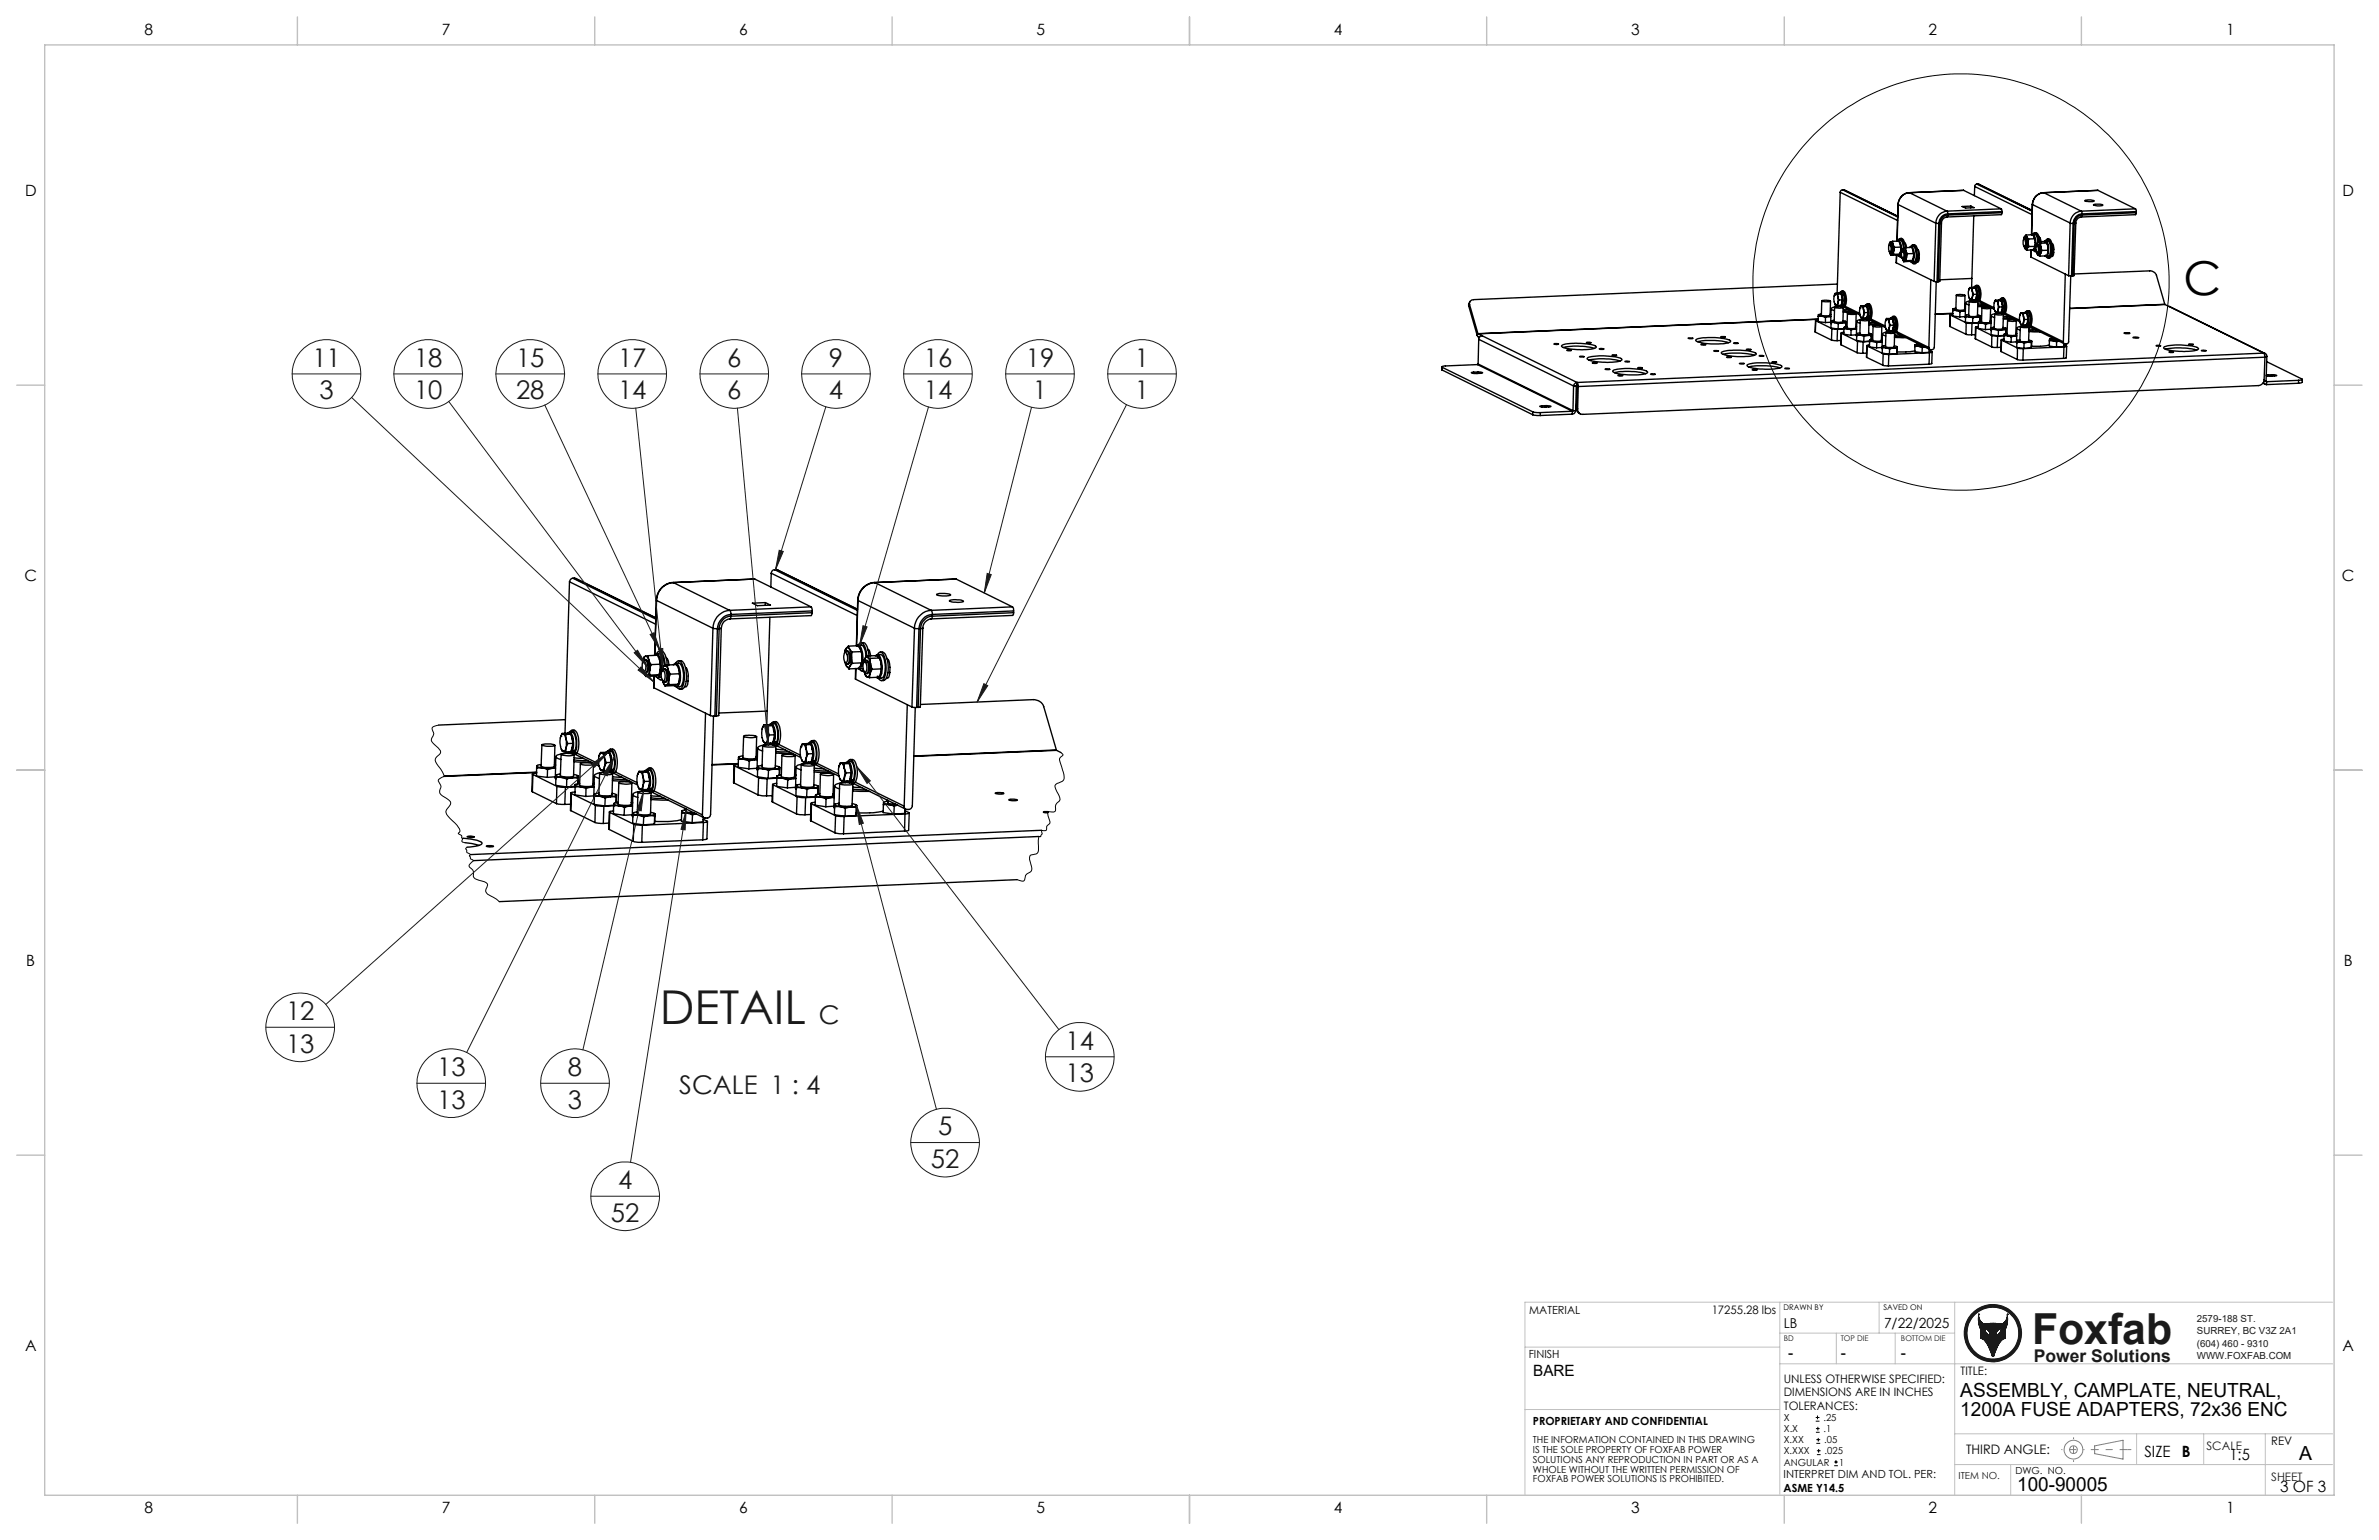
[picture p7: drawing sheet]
<svg xmlns="http://www.w3.org/2000/svg" width="432mm" height="279mm" viewBox="0 0 432 279" stroke-linecap="round" stroke-linejoin="round" font-family="sans-serif">
<defs><g id="words">
<text font-size="8.5" x="396.3" y="53.5">C</text>
<text font-size="8.5" fill="#191924" x="119.8" y="185.8">DETAIL</text>
<text font-size="7.8" fill="#191924" x="368.8" y="243.9">Foxfab</text>
<g font-size="4.7" fill="#191924">
<text x="56.7" y="66.6">11</text>
<text x="75.1" y="66.6">18</text>
<text x="93.7" y="66.6">15</text>
<text x="112.2" y="66.6">17</text>
<text x="132" y="66.6">6</text>
<text x="150.4" y="66.6">9</text>
<text x="167.7" y="66.6">16</text>
<text x="186.2" y="66.6">19</text>
<text x="206" y="66.6">1</text>
<text x="58" y="72.5">3</text>
<text x="75.1" y="72.5">10</text>
<text x="93.7" y="72.5">28</text>
<text x="112.2" y="72.5">14</text>
<text x="132" y="72.5">6</text>
<text x="150.4" y="72.5">4</text>
<text x="167.7" y="72.5">14</text>
<text x="187.5" y="72.5">1</text>
<text x="206" y="72.5">1</text>
<text x="51.9" y="185.1">12</text>
<text x="148.6" y="185.8">C</text>
<text x="51.9" y="191">13</text>
<text x="193.4" y="190.4">14</text>
<text x="79.3" y="195.2">13</text>
<text x="103.1" y="195.2">8</text>
<text x="193.4" y="196.4">13</text>
<text x="79.3" y="201.1">13</text>
<text x="103.1" y="201.1">3</text>
<text x="123.3" y="198.5">SCALE 1 : 4</text>
<text x="170.3" y="206">5</text>
<text x="112.2" y="215.7">4</text>
<text x="169" y="211.9">52</text>
<text x="110.9" y="221.7">52</text>
</g>
<g font-size="3.5">
<text x="355.8" y="253.4">ASSEMBLY, CAMPLATE, NEUTRAL,</text>
<text x="355.8" y="256.9">1200A FUSE ADAPTERS, 72x36 ENC</text>
<text x="417.3" y="264.9">A</text>
<text x="366.1" y="270.6">100-90005</text>
</g>
<text font-size="3.2" fill="#191924" x="369.1" y="247.1">Power Solutions</text>
<g font-size="2.8">
<text x="26.2" y="6.3">8</text>
<text x="80.2" y="6.3">7</text>
<text x="134.2" y="6.3">6</text>
<text x="188.1" y="6.3">5</text>
<text x="242.1" y="6.3">4</text>
<text x="296.1" y="6.3">3</text>
<text x="350.1" y="6.3">2</text>
<text x="404" y="6.3">1</text>
<text x="4.5" y="35.6">D</text>
<text x="425.2" y="35.6">D</text>
<text x="4.4" y="105.5">C</text>
<text x="425.1" y="105.5">C</text>
<text x="4.8" y="175.3">B</text>
<text x="425.4" y="175.3">B</text>
<text x="4.5" y="245.2">A</text>
<text x="425.2" y="245.2">A</text>
<text x="278.3" y="249.6">BARE</text>
<text x="324.6" y="246.3">-</text>
<text x="334.1" y="246.3">-</text>
<text x="345" y="246.3">-</text>
<text x="389.2" y="264.3">SIZE</text>
<text x="396" y="264.3">B</text>
<text x="404.7" y="265">1:5</text>
<text x="26.2" y="274.5">8</text>
<text x="80.2" y="274.5">7</text>
<text x="134.2" y="274.5">6</text>
<text x="188.1" y="274.5">5</text>
<text x="242.1" y="274.5">4</text>
<text x="296.1" y="274.5">3</text>
<text x="350.1" y="274.5">2</text>
<text x="404" y="274.5">1</text>
<text x="413.8" y="270.6">3 OF 3</text>
</g>
<g font-size="2.5">
<text x="323.8" y="240.9">LB</text>
<text x="342" y="240.9">7/22/2025</text>
</g>
<text font-size="2.4" x="356.9" y="263.8">THIRD ANGLE:</text>
<g font-size="2.1">
<text x="310.7" y="238.3">17255.28 lbs</text>
<text x="323.8" y="251">UNLESS OTHERWISE SPECIFIED:</text>
<text x="355.9" y="249.5">TITLE:</text>
<text x="323.8" y="253.4">DIMENSIONS ARE IN INCHES</text>
<text x="323.8" y="255.7">TOLERANCES:</text>
<text x="412.2" y="262.1">REV</text>
</g>
<g font-size="2.1" fill="#191924">
<text x="400.5" y="263.1">SCALE</text>
<text x="412.2" y="268.7">SHEET</text>
</g>
<g font-size="2">
<text x="277.6" y="238.3">MATERIAL</text>
<text x="277.5" y="246.3">FINISH</text>
<text x="278.2" y="258.5">PROPRIETARY AND CONFIDENTIAL</text>
<text x="323.7" y="268.1">INTERPRET DIM AND TOL. PER:</text>
<text x="323.7" y="270.6">ASME Y14.5</text>
</g>
<g font-size="1.8" fill="#191924">
<text x="398.7" y="239.8">2579-188 ST.</text>
<text x="398.7" y="242.1">SURREY, BC V3Z 2A1</text>
<text x="398.7" y="244.3">(604) 460 - 9310</text>
<text x="398.7" y="246.6">WWW.FOXFAB.COM</text>
<text x="355.5" y="268.4">ITEM NO.</text>
</g>
<g font-size="1.8">
<text x="323.8" y="257.8">X</text>
<text x="331" y="257.8">.25</text>
<text x="278.2" y="261.9">THE INFORMATION CONTAINED IN THIS DRAWING</text>
<text x="278.2" y="263.6">IS THE SOLE PROPERTY OF FOXFAB POWER</text>
<text x="323.8" y="259.8">X.X</text>
<text x="323.8" y="263.9">X.XXX</text>
<text x="323.8" y="261.9">X.XX</text>
<text x="331" y="259.8">.1</text>
<text x="331.1" y="261.9">.05</text>
<text x="331.2" y="263.9">.025</text>
<text x="278.2" y="265.4">SOLUTIONS ANY REPRODUCTION IN PART OR AS A</text>
<text x="278.2" y="267.2">WHOLE WITHOUT THE WRITTEN PERMISSION OF</text>
<text x="278.2" y="268.9">FOXFAB POWER SOLUTIONS IS PROHIBITED.</text>
<text x="323.8" y="265.9">ANGULAR</text>
<text x="333.8" y="265.9">1</text>
<text x="365.8" y="267.4">DWG. NO.</text>
</g>
<g font-size="1.4">
<text x="323.7" y="237.6">DRAWN BY</text>
<text x="341.8" y="237.6">SAVED ON</text>
</g>
<g font-size="1.4" fill="#191924">
<text x="323.8" y="243.4">BD</text>
<text x="334.1" y="243.4">TOP DIE</text>
<text x="345" y="243.4">BOTTOM DIE</text>
</g>
</g></defs>
<g fill="none" stroke="#000" stroke-width=".25">
<path d="M334 34.9l-.6 18.3M334 34.9l10.4 5.1M334.4 34.4l-.3 .2-.1 .3M334.4 34.4h.2M334.4 34.4l10.1 5M334.6 34.4l9.9 4.8zM344.5 37.1h.1M344.5 37.1l-.2 6.6M344.5 37.1l6.9 3.4M346.5 35a2.17 2.17 0 0 0-2 2.1M346.5 35h.1M346.6 35a2.23 2.23 0 0 0-2.1 2.1"/>
<path d="M346.6 35l6.8 3.3M353.4 39.4a1.09 1.09 0 0 0-1 1.1M353.4 38.3a2.17 2.17 0 0 0-2 2.2M353.4 38.3l.1 .5M353.5 38.8a1.75 1.75 0 0 0-1.6 1.7M353.5 39a1.51 1.51 0 0 0-1.4 1.5M353.5 39l-.1 .4M353.5 38.8v.2M356.1 37.5l1.6-.1 .6 .3h-1.5zM356.4 34.5h.1M356.4 34.5l-9.9 .5M356.4 34.5l6.8 3.4"/>
<path d="M357.7 37.4v.3M358.2 39.2l-.3 13M358.4 33.8v1.7M358.4 33.8l10.4 5.1M358.8 33.4l-.3 .2-.1 .2M358.8 33.4l10 4.9M359 33.4l9.9 4.8M359 33.4h-.2M359 33.4l9.8 4.8M363.2 37.9l.2 .5M363.2 37.9l-9.8 .4M363.4 38.6l-.1 .3-9.9 .5"/>
<path d="M363.4 38.4l-9.9 .4M363.4 38.4v.2M363.4 38.6l-9.9 .4M368.9 37.1h.1M368.9 37.1l-.2 5.5M368.9 37.1l-.1 5.5 .1-.1a2.41 2.41 0 0 1 .4 2.8l-.2 .1-.2-.1M368.9 37.1l6.8 3.4M370.9 35a2.17 2.17 0 0 0-2 2.1M370.9 35h.1M370.9 35a2.23 2.23 0 0 0-2 2.1M370.9 35l6.9 3.3M377.8 39.4a1.09 1.09 0 0 0-1 1.1"/>
<path d="M377.8 38.3a2.17 2.17 0 0 0-2.1 2.2M377.8 38.3l.1 .5M377.9 38.8a1.75 1.75 0 0 0-1.6 1.7M377.9 39a1.51 1.51 0 0 0-1.4 1.5M377.9 39l-.1 .4M377.9 38.8v.2M378.4 36.4l1-.1 .7 .1a1.58 1.58 0 0 1-1.4 .1zM380 37.1l.5-.1a1.32 1.32 0 0 1 1.2 .3l-1 .1zM380.8 34.5h.1M380.8 34.5l-9.9 .5M380.8 34.5l6.8 3.4M387.6 37.9l.1 .5"/>
<path d="M387.6 37.9l-9.8 .4M387.7 38.6l-.1 .3-9.8 .5M387.7 38.4l-9.8 .4M387.7 38.4v.2M387.7 38.6l-9.8 .4M266.6 55.6l1.5 5.2M266.7 55.3l1.6 5.2M266.7 55.3l-.1 .3M266.8 54.8l-.2 .4v.4M329.5 58.1v2.2M330 58l-.5 .1 3 1.5M330 57.4v.9l1.3 .2"/>
<path d="M330 57.9l-61.7 2.7M330 57.9l-61.7 2.6M330.1 57.2l.6 .2M330.1 57.2l-.1 .2M330.1 57.1v.1M330.1 57.1h.1M330.6 57l-.5 .2M330.7 54.6l-.1 2.6 .5 .1 1.1-.1v-2.6M330.7 57.4l.6 .2M330.7 57.4h1.3M330.7 57.4h-.7M330.7 54.5h.8l.7 .1-.9 .2-.5-.1z"/>
<path d="M331.3 57.6v.9M332 57.4l-.7 .2M332 57.4h.3M332.2 57h.1M332.3 58.5h-1M332.3 57.4h-.3M332.4 56v2.7M332.4 58.6l-.1 .9 1.3 .2M332.4 58.3l.6 .2M332.4 58.3v.3M332.4 58.3h.1M332.5 58.2h-.1"/>
<path d="M332.5 59.6l1 .1M332.5 59.6l-.1 2.1M332.9 58.1l-.5 .2M333 53.6h.1M333 55.7l-.1 2.6 .7 .2 .9-.2 .1-2.5M333 55.7l.7-.1 .9 .2-.8 .1zM333 58.5l.7 .2M333 58.5l1.3 .1M333 58.5l-.6 .1M333 55.1l.2 .3M333.1 53.2l.1 .1M333.1 53.2l1.1 .1"/>
<path d="M333.1 53.2l-.1 .4M333.2 53.3a1.49 1.49 0 0 0-.2 1.8l.2 .3M333.2 53.3l.4 .6M333.2 53.3h.4M333.2 55.4h.4M333.5 51.5l-66 2.9a.71 .71 0 0 0-.8 .9M333.5 59.7l-.1 2.1M333.6 53.3v.6M333.6 53.9v1M333.6 54.9l-.2 .5h-.2M333.6 53.9l.2 .5M333.6 54.9v.5"/>
<path d="M333.7 58.7l-.1 1M333.8 54.4l-.2 .5M333.8 53.2l.2-.1a2.29 2.29 0 0 1 .4 2.2M333.8 55.6a1.89 1.89 0 0 0-1.4 .4l.6 .4M333.9 53.2l.2 .1M334 53.1h.3a1.82 1.82 0 0 1 .4 2l-.1 .2h-.2M334 53.1l.3-.3a1.93 1.93 0 0 1 .5 2.3l-.3 .6M334.1 55.5l.1 .2M334.2 53.4a2.09 2.09 0 0 1 0 1.9M334.2 53.3l.2 1.1M334.2 53.3h-.6M334.3 55.2v.2"/>
<path d="M334.3 52.8h.2a1.41 1.41 0 0 1 .6 1.5 1.59 1.59 0 0 1-.4 1.4M334.3 55.4l-.2 .1-.2-.1M334.3 55.4h.3M334.3 55.1l.1 .2M334.3 58.6l-.6 .1M334.3 58.6h.7M334.4 54.4l-.2 1h-.6M334.4 54.4h-.6M334.5 58.2l.5 .2M334.5 56.6l2.1 .1M334.5 56.4l1.7 .1M334.5 55.7h.2"/>
<path d="M334.6 56.2h1.1M334.6 55.3v.1M334.6 55.4l-.2 .1-.7 .1M334.7 55.7l2.9 1.5M334.7 59.7h-1.2M334.7 59.7l-.1 .9 1.4 .2M334.7 59.6l-1.1 .1M334.7 59.4l.7 .3M334.7 59.4v.3M334.8 59.4h-.1M334.9 55.6l2.6 1.3M335 58.3h.1"/>
<path d="M335 59.3h.1M335 58.4l-.7 .2M335 58.4v.2M335 58.3v.1M335 58.3v1v-.7M335.2 59.3l-.5 .1M335.3 56.9l-.1 2.6 .5 .1 1.1-.1 .1-2.6M335.3 56.9l1.1-.1 .5 .1-1 .1zM335.4 59.7l.6 .2M335.4 59.7h1.3M335.4 59.7h-.7M336 59.9v.9"/>
<path d="M336.7 59.7l-.7 .2M336.7 59.7h.3M336.8 59.3h.2M337 58.3v2.7M337.6 55.8h.1M337.6 58v2.6l.9 .2 .7-.2v-2.5M337.6 58l.7-.1 .9 .2-.7 .1zM337.7 57.4l.2 .3M337.7 55.5l.2 .1M337.7 55.5l1.1 .1M337.7 55.5l-.1 .3M337.9 55.6a1.49 1.49 0 0 0-.2 1.8l.2 .3"/>
<path d="M337.9 55.6l.3 .6M337.9 55.6h.3M337.9 57.7h.3M338.2 55.6v.6M338.2 56.2v1M338.2 57.2l-.1 .4-.2 .1M338.2 56.2l.2 .5M338.2 57.2v.5M338.4 56.7l-.2 .5M338.5 55.5l.2-.1a2.29 2.29 0 0 1 .3 2.2M338.5 57.9a1.42 1.42 0 0 0-1.5 .5l.6 .3M338.6 55.5l.2 .1"/>
<path d="M338.6 55.4h.3a1.82 1.82 0 0 1 .5 2l-.1 .2h-.3M338.7 57.8h.1M338.7 55.4l.2-.3a2.28 2.28 0 0 1 .4 2.7l-.1 .2M338.7 57.8l-.4 .1M338.8 57.8l.1 .2M338.8 55.7a2.09 2.09 0 0 1 .1 1.9M338.8 55.6l.3 1.1M338.8 55.6h-.6M338.9 57.5v.2M338.9 55.1h.3a2.34 2.34 0 0 1 .4 2.7l-.3 .2M338.9 57.7l-.1 .1-.2-.1M338.9 57.4l.1 .2"/>
<path d="M338.9 57.7h.4M339.1 56.7h-.7M339.1 56.7l-.3 1h-.6M339.2 58h.1M339.2 58.9l2.1 .1M339.2 58.7l1.7 .1M339.2 58.5h1.2M339.2 57.6l.1 .1M339.3 57.7l-.6 .1M339.3 58l2.9 1.4M339.5 57.9l2.7 1.3M340 59.2l-.1 2.6 .7 .1 .9-.1 .1-2.6"/>
<path d="M340 59.2l1.1-.1 .5 .1-1 .1zM342.3 58.1h.1M342.3 59.7l.2 .3M342.4 57.8l.1 .1M342.4 57.8h.9M342.4 57.8l-.1 .3M342.5 57.9a1.55 1.55 0 0 0-.1 1.9l.1 .2M342.5 57.9l.3 .1 .1 .5M342.5 57.9h.4M342.5 60h.4M342.9 57.9v.6M342.9 44.5a.59 .59 0 0 1 .3 .9l-.2 .3a1.02 1.02 0 0 1-.1-1.2z"/>
<path d="M342.9 44.5l.2-.2a1.14 1.14 0 0 1 .1 1.6l-.3-.3M342.9 58.5v1M342.9 59.5l-.1 .4-.3 .1M342.9 58.5l.2 .5M342.9 59.5v.5M342.9 45.6l.1 .2M343 45.8l.1 .3 .3 .1M343 45.8l.2 .5M343.1 59l-.2 .5M343.1 57.8l.3-.2a2.29 2.29 0 0 1 .3 2.3M343.1 44.3a1.08 1.08 0 0 1 .2 1.6h-.1M343.2 43.9a.41 .41 0 0 1 .4 .4"/>
<path d="M343.2 43.9l-.2 .2-.1 .4M343.2 43.9l-.3 .3M343.3 57.8l.1 .1M343.3 57.8l.2 .1M343.3 57.6h.3a2.01 2.01 0 0 1 .4 2.3h-.3M343.3 57.6l.3-.2a2.04 2.04 0 0 1 .5 2.3l-.3 .6M343.4 46.2l-.2 .1M343.5 58a2.09 2.09 0 0 1 0 1.9M343.5 57.9l.2 1.1M343.5 57.9h-.6M343.5 43.8l.1 .5M343.5 43.8l1.1-.1 .3 .6"/>
<path d="M343.5 43.8l-.3 .1M343.6 59.8v.2M343.6 44.3l.3 .6M343.6 44.3l.1 1.2M343.6 57.4a.9 .9 0 0 1 .8 1.2 1.83 1.83 0 0 1-.4 1.7M343.6 60l-.2 .1-.2-.1M343.6 60h.3M343.6 59.7l.1 .2M343.7 45.5l-.3 .7M343.7 45.5v.6M343.7 46.1l-.3 .1M343.7 59h-.6"/>
<path d="M343.7 59l-.2 1h-.6M343.9 44.9l-.2 .6M343.9 59.9v.1M343.9 60l-.5 .1 .1 .1M344.2 47.7l6.8 3.3M344.2 46.3v1.4zM344.3 43.7l.2-.1a1.93 1.93 0 0 1 .6 2l-.3 .8-.4-.1M344.3 46.3h-1.1M344.7 46.4l.2 .3 .3-.1M344.8 46.1l-.5 .2M344.8 46.1h-1.1M344.9 43.3h.2a1.71 1.71 0 0 1 .7 1.6"/>
<path d="M344.9 44.3l.1 .5M344.9 44.3l.1 1.2M345 44.8v.7M345 45.5l-.2 .6M345 45.5l-.1 .4M345 44.8l-1.1 .1M345 46.7h.2M345.1 46.4l-.5 .1M345.2 45.6a.76 .76 0 0 1 .1 1.2 1.42 1.42 0 0 1-.1-1.2zM345.2 45.6l.2-.2a.98 .98 0 0 1 .3 1.3l-.2 .3-.2-.2M345.3 46.8v.1M345.3 46.9a.41 .41 0 0 0 .4 .5"/>
<path d="M345.3 46.9l.2 .6M345.4 45.4a.68 .68 0 0 1 .5 1l-.1 .5-.3 .1M345.5 45l.3 .1 .1 .4M345.5 45l-.3 .7M345.5 45l-.2 .3M345.6 45a1.83 1.83 0 0 0-.7-1.7l-.4 .3a.82 .82 0 0 1 .9 1l.1 .4M345.7 47.4l-.2 .1M345.7 44.1l.3 .4v.4M345.7 44.2h.1M345.9 44.9v.6M345.9 44.9h1.1l.2 .5M345.9 44.9l-.4 .1"/>
<path d="M345.9 45.5l.3 .5M345.9 45.5l.1 1.2M346 46.7l-.3 .7M346 46.7v.6M346 47.3l-.3 .1M346.2 46l-.2 .7M346.6 44.9l.2-.2a1.27 1.27 0 0 1 .6 1.5 1.17 1.17 0 0 1-.5 1.4l-.2-.2M346.9 44.7h.3a1.74 1.74 0 0 1 .6 1.9l-.3 .8-.2 .2h-.3M346.9 44.7l.2-.2a.96 .96 0 0 1 .7 1.1 2.74 2.74 0 0 1-.3 2.2h-.3l-.2-.2M347.1 47.2l-.5 .2-1.1 .1M347.1 47.2l-1.1 .1M347.2 44.4h.3a1.64 1.64 0 0 1 .7 1.8 1.56 1.56 0 0 1-.6 1.6h-.3"/>
<path d="M347.2 45.4l.1 .6M347.2 45.4l.1 1.2M347.3 46v.6M347.3 46.6l-.2 .6M347.3 46.6l-.1 .5M347.3 46h-1.1M348 45.2l.2 .1a3 3 0 0 1 .1 2l-.2 .3-.2-.1M348.1 45.3h.1M348.1 46.9h.2M350.4 50.8l-.3 12.2M351 51l.6 .1M351.4 40.5h.5"/>
<path d="M351.4 40.5l-.4 10.5M351.4 51.1l-.3 11.9a.5 .5 0 0 1-.5 .4 .5 .5 0 0 1-.5-.4M351.6 51.1h.2M351.9 40.5h.2M351.9 40.5l-.3 10.6M352.1 40.5l-.3 10.6M352.4 40.5l-.3 10.5-.3 .1M352.4 40.5h-.3M353.9 59.2h.1M353.9 59.2l2.9 1.4M353.9 57.1v2.1M354.4 57h-.4l-.1 .1 3 1.5"/>
<path d="M354.4 56.4v.9l1.3 .2M354.4 56.8l-3.1 .2 3.1-.1M354.5 56.1l.6 .2M354.5 56.1l-.1 .3M354.5 56.1h.1M354.5 56v.1M355 55.9l-.5 .2M355.1 53.6l-.1 2.5 .7 .2 .9-.1 .1-2.6M355.1 53.6l.6-.2 1 .2-.8 .1zM355.1 56.3l.6 .3M355.1 56.3l1.3 .1M355.1 56.3l-.7 .1"/>
<path d="M355.7 56.6v.9M356.4 56.4l-.7 .2M356.4 56.4l.3-.1zM356.6 56h.1M356.7 57.4l-1 .1M356.8 55v2.7M356.8 57.5l-.1 1 1.3 .1M356.8 57.3l.6 .2M356.8 57.3v.2M356.9 58.6l1 .1M356.9 57.2l-.1 .1M356.9 58.6l-.1 2"/>
<path d="M357.3 57.1l-.5 .2M357.4 54.7l-.1 2.6 .5 .1 1.1-.1 .1-2.5M357.4 54.7l.9-.1 .7 .1-1 .2zM357.4 57.5l.7 .2M357.4 57.5h1.3M357.4 57.5h-.6M357.4 54.1l.2 .2M357.5 52.2l-.1 .3M357.5 52.2h.1M357.5 52.2h.9M357.6 52.2a1.38 1.38 0 0 0-.3 1.7l.3 .4M357.6 52.2l.3 .2 .1 .4"/>
<path d="M357.6 52.2l.4 .1M357.6 54.3l.4 .1M357.9 58.7v2M357.9 50.5l-5.8 .3M358 52.3v.5M358 52.8v1.1M358 53.9l-.1 .4h-.3M358 52.8l.2 .6M358 53.9v.5M358.1 57.7l-.1 .9M358.2 53.4l-.2 .5M358.2 52.2l.2-.2a1.08 1.08 0 0 1 .5 1.3l-.1 1"/>
<path d="M358.2 54.5a1.59 1.59 0 0 0-1.4 .5l.6 .3M358.3 54.4l.2 .1 .2-.1M358.4 52.2h.1M358.4 52.2h.2M358.4 52h.3a1.97 1.97 0 0 1 .4 2.2l-.3 .1M358.4 52l.3-.2a1.96 1.96 0 0 1 .5 2.3l-.3 .6M358.5 54.5l-.4 .1M358.5 54.5l.1 .1M358.6 59.4v2.1M358.6 52.4a2.02 2.02 0 0 1 0 1.8M358.6 52.2l.2 1.2M358.6 52.2l-.6 .1"/>
<path d="M358.6 59.4l2.9 1.5M358.7 54.2v.2M358.7 51.8a.89 .89 0 0 1 .8 1.1 1.83 1.83 0 0 1-.4 1.8M358.7 54.1l.1 .2M358.7 57.5l-.6 .2M358.7 57.5l.7 .1M358.8 53.4h-.6M358.8 53.4l-.2 1h-.6M358.9 57.1l.5 .2M358.9 54.7h.2M359 55.6h2M359 55.4l1.6 .1"/>
<path d="M359 55.1l1.1 .1M359 54.2v.1M359 54.3l-.5 .2M359 54.3l-.3 .1M359.1 59.3h-.5v.1M359.1 58.6h.7M359.1 54.7l2.9 1.4M359.1 58.6l-1.2 .1M359.1 58.6h-1.1M359.1 58.6v1l1.3 .2M359.1 58.4l.7 .2M359.1 58.4v.2"/>
<path d="M359.2 58.3l-.1 .1M359.3 54.5l2.6 1.3M359.4 57.3h.1M359.4 58.2h.2M359.4 57.6v.6M359.4 57.3l-.7 .2M359.4 57.3v.3M359.4 57.3v.9M359.7 58.2l-.6 .2M359.7 55.8v2.6l.9 .2 .6-.1 .1-2.6M359.7 55.8l.7-.1 .9 .2-.8 .1zM359.8 58.6l.6 .2"/>
<path d="M359.8 58.6l1.3 .1M360.4 58.8v1M361.1 58.7l-.7 .1M361.1 58.7h.3M361.2 58.3h.2M361.2 58.2h.2M361.4 59.7l-1 .1M361.4 58.6l-.3 .1M361.4 57.3v2.7M361.4 59.8v.9l1.3 .2M361.5 59.5l.6 .3M361.5 59.5l-.1 .3"/>
<path d="M361.5 59.5h.1M362 59.4l-.5 .1M362.1 57l-.2 2.5 .6 .2h1l.1-2.7M362.1 57l1-.1 .5 .1-.9 .2zM362.1 59.8l.6 .2M362.1 59.8h1.3M362.1 59.8h-.7M362.1 56.4h.1M362.1 56.4l.2 .2M362.2 54.5l-.2 .3M362.2 54.5h.1M362.2 54.5h.8"/>
<path d="M362.3 54.5a1.14 1.14 0 0 0-.3 1.5l.3 .6M362.3 54.5l.2 .2 .2 .4M362.3 54.5l.3 .1M362.3 56.6l.3 .1M362.6 54.6l.1 .5M362.7 55.1v1.1M362.7 56.2l-.2 .4h-.2M362.7 55.1l.1 .6M362.7 56.2l-.1 .5M362.7 60v.9M362.8 55.7l-.1 .5M362.9 54.5l.1-.2a1.53 1.53 0 0 1 .5 1.8l-.1 .5"/>
<path d="M362.9 56.8a1.7 1.7 0 0 0-1.5 .5l.6 .3M363 56.7l.2 .1 .2-.1M363 54.5h.2M363 54.5h.3M363 54.3h.4a1.97 1.97 0 0 1 .3 2.2l-.3 .1M363.1 54.3l.2-.2a1.93 1.93 0 0 1 .6 2.2l-.4 .7M363.1 56.8l-.4 .1M363.2 56.8l.1 .1M363.3 54.6a2.09 2.09 0 0 1 0 1.9M363.3 54.5l.2 1.2M363.3 54.5l-.7 .1M363.3 56.5l.1 .2"/>
<path d="M363.4 54.1a.89 .89 0 0 1 .8 1.1 1.72 1.72 0 0 1-.5 1.8M363.4 56.4v.2M363.4 59.8l-.7 .2M363.4 59.8l.7 .1M363.5 55.7h-.7M363.5 55.7l-.2 1h-.7M363.6 59.4l.5 .2M363.6 57h.1M363.6 57.9h2.1M363.6 57.7h1.7M363.6 57.4l1.2 .1M363.6 56.5l.1 .1"/>
<path d="M363.7 56.6l-.6 .2M363.7 56.6l-.3 .1M363.7 57l2.9 1.4M364 56.8l2.6 1.3M364 59.5l.1 .1M364.1 59.6l-.7 .2M364.1 59.6v.3M364.1 59.6l-.1 .9 .1-.6M364.1 59.6h.1M364.4 58.1l-.1 2.6 .9 .2 .7-.2 .1-2.5M364.4 58.1l.8-.1 .8 .2-.8 .1zM366.1 59.5v2.8"/>
<path d="M366.7 59.3l-.1 2.5 .7 .2 .9-.1 .1-2.6M366.7 59.3l1.1-.1 .5 .1-1 .1zM366.7 58.7l.2 .2M366.8 56.8l-.2 .3M366.8 56.8h.1M366.8 56.8h1.1M366.9 56.8a1.35 1.35 0 0 0-.3 1.6l.3 .5M366.9 56.8l.2 .2 .2 .4M366.9 56.8l.3 .1M366.9 58.9l.3 .1M367.2 56.9l.1 .5M367.3 57.4v1.1"/>
<path d="M367.3 58.5l-.2 .3-.2 .1M367.3 57.4l.2 .6M367.3 58.5l-.1 .5M367.3 43.4a.73 .73 0 0 1 .3 1.2l-.1 .1a1.02 1.02 0 0 1-.2-1.3zM367.3 43.5l.2-.2a.67 .67 0 0 1 .3 .9l-.1 .6-.4-.2M367.3 44.6l.2 .4M367.3 43.1h.1M367.5 43l-.2 .5M367.5 43a.22 .22 0 0 1 .2-.2 .22 .22 0 0 1 .2 .2M367.5 43l-.1 .1M367.5 58h.6M367.5 58l-.2 .5"/>
<path d="M367.5 45a.24 .24 0 0 0 .2 .2 .24 .24 0 0 0 .2-.2M367.5 45l.3 .4M367.5 56.7l.1-.1a1.08 1.08 0 0 1 .6 1.3l-.1 .9M367.5 43.2a1 1 0 0 1 .3 1.5l-.2 .1M367.6 59.1a1.7 1.7 0 0 0-1.5 .5l.6 .3M367.6 58.9l.2 .2 .2-.2M367.6 56.8h.2M367.7 59.1h.1M367.7 42.7l.2 .3M367.7 42.7l1.1-.1 .4 .3M367.7 42.7l-.2 .3M367.7 59.1l-.3 .1"/>
<path d="M367.8 59.1l.1 .1M367.9 43l.2 1.1M367.9 43l.3 .4M367.9 56.9a2.09 2.09 0 0 1 0 1.9M367.9 56.8l.2 1.2M367.9 56.8l-.7 .1M367.9 45l-.1 .4M367.9 58.8l.1 .1M368 56.4a.89 .89 0 0 1 .8 1.1 1.83 1.83 0 0 1-.4 1.8M368 58.7l.1 .1M368.1 58.8a.65 .65 0 0 0 .4-.9 .96 .96 0 0 0-.8-1.3l.2-.2a1.93 1.93 0 0 1 .6 2.2l-.3 .7M368.1 58l-.2 .9-.7 .1"/>
<path d="M368.1 44.1l.2 .6M368.1 44.1l-.2 .9M368.2 43.4l-.1 .7M368.2 59.3h.2M368.3 44.7l-.4 .3M368.3 59.9l1.6 .1M368.3 59.7l1.1 .1M368.3 58.8v.1M368.3 58.9l-.5 .2M368.3 58.9h-.3M368.4 59.3l6.3 3.1M368.6 59.1l5.9 2.9"/>
<path d="M368.6 45.4v1.2zM368.6 46.6l6.9 3.4M369.1 45.4l.2 .2h.3M369.2 42.9l.1 .4M369.2 42.9l.2 1.1M369.3 43.3l.1 .7M369.3 42.2a.91 .91 0 0 1 .9 1.1v.6M369.3 43.3l-1.1 .1M369.3 44.8h.1M369.4 44.7l-.5 .6-1.1 .1M369.4 44.7h-1.1M369.4 44v.7"/>
<path d="M369.4 44l-.1 .8M369.4 45.6h.2M369.5 45.3l-.5 .1M369.6 44.6a.61 .61 0 0 1 .4 .9l-.2 .3a1.02 1.02 0 0 1-.2-1.2zM369.6 44.6l.3-.2a1.15 1.15 0 0 1 0 1.6l-.2-.2M369.6 45.7l.4 .6M369.7 44.3h.1M369.7 44.4l-.1 .2M369.7 46l.3 .3M369.9 44.4h.1a1.26 1.26 0 0 1 .1 1.6h-.2M369.9 43.9l.2 .1M369.9 43.9l1.1-.1 .5 .3"/>
<path d="M369.9 43.9l-.2 .5M370 46.3l.3 .2M370 43.9a1.62 1.62 0 0 0-.8-1.7l-.3 .3h.4a1.29 1.29 0 0 1 .6 1.4M370.1 44l.1 .2 .2 .6M370.1 44a.34 .34 0 0 0-.4 .4M370.1 44l.3 .1M370.1 43l.2 .3 .2 .6M370.1 43.1h.1M370.4 46a.35 .35 0 0 1-.4 .3M370.4 46l-.1 .5M370.4 44.1v.7M370.4 44.8l.2 .6"/>
<path d="M370.4 44.8v1.2M370.6 45.4l-.2 .6M371.1 43.8l.1-.1a1.12 1.12 0 0 1 .6 1.3 1.33 1.33 0 0 1-.5 1.5l-.1-.1M371.3 46.3l.1 .1M371.4 46.5h.4a2.15 2.15 0 0 0 .2-2.4l-.3-.4h-.4l.3-.3a1.37 1.37 0 0 1 .7 1.4 2.14 2.14 0 0 1-.5 2l-.4-.3M371.4 46.4l-1.1 .1M371.5 44.1l.2 .6M371.5 44.1h-1.1M371.6 43.4h.3a1.41 1.41 0 0 1 .6 1.4 1.83 1.83 0 0 1-.5 2h-.2M371.7 46h.1M371.7 45.9l-.3 .5M371.7 44.7v.7"/>
<path d="M371.7 45.4v.5M371.7 44.7v1.2M371.7 45.4h-1.1M372.4 44.2l.3 .4v1.2M372.5 44.3h.1M372.7 45.8l-.1 .6-.2 .1M372.7 45.8l-.2 .1M374.9 49.7l-.4 12.3M375.5 50l.5 .1M375.7 40.5h.6M375.7 40.5l-.2 9.5M375.8 50.1l-.3 12a.52 .52 0 0 1-.5 .3 .52 .52 0 0 1-.5-.2v-.2"/>
<path d="M376 50.1h.2M376.3 40.5h.2M376.3 40.5l-.3 9.6M376.5 49.7l13.7-.6a1.3 1.3 0 0 1 1.2 .9l1.5 5.2M376.5 40.5l-.3 9.6M376.8 40.5l-.4 9.5-.2 .1M376.8 40.5h-.3M392.9 55.2h.1M392.9 55.2l.8 .4M392.9 55.2l-17.2 .8M393.7 55.6l17.4 8.5M393.7 55.6l17.2 8.5"/>
<path d="M261.7 66.6l.1 .5M261.8 66.6l16.4 8.1M261.8 66.6v.5M261.8 67.1l16.4 8.1M267.5 67.5l-.1 .2M268.1 60.8l.1 .3 .3 .1M268.2 66.1l-6 .3-.5 .1 .1 .1M268.2 66.1l17.2 8.5M268.2 67.5l.9 .2-1.6 .1-.4-.2 .4-.1M268.2 67.5h-.7M268.2 67.5v.3M268.3 60.5v.1"/>
<path d="M268.3 60.5l-.2 .3M268.3 66l-.1 .1M268.3 66l17.2 8.5M268.3 60.6l.7 .3M268.4 61.6l17.2 8.4M268.4 61.6l-.1 4.4M269 60.9a.66 .66 0 0 0-.6 .7M269 60.9l17.2 8.5M278.2 74.7l1.4 .2M278.2 75.2l1.4 .2M278.2 74.7v.5M279.6 74.9v.5"/>
<path d="M279.9 73.6v.3M280.6 73.6l.9 .1-1.1 .2-.9-.2 .4-.1M280.6 73.6h-.7M280.6 73.6v.3M282 62.4l.6-.1 .3 .1zM283.5 62.7a9.5 9.5 0 0 1 5-.2l.8 .2 .4 .2a1.32 1.32 0 0 1-1.4 .5h-2.5a4.4 4.4 0 0 1-2.4-.6zM283.7 63a12.3 12.3 0 0 1 5.7 .2M284.4 63.5l.8 .1h-.6zM285.4 75.1l-5.8 .3M285.4 74.6l-5.8 .3M285.4 74.6v.5M285.5 74.5l-.1 .1"/>
<path d="M285.5 74.5h.5M285.6 70h.5M285.6 70l-.1 4.5M286 74.5a.75 .75 0 0 1-.6 .6M286.1 70l-.1 4.5M286.1 74.1l.2 .5 .5 .5M286.1 74.1l.2 .1M286.2 69.9l.1 .1M286.2 69.9l-.1 .1M286.2 69.4l.3 .7M286.2 69.4a.75 .75 0 0 0-.6 .6M286.2 69.4v.5"/>
<path d="M286.3 70l.2 .1M286.3 70l-.2 4.1M286.5 70.1l-.2 4.1M286.7 64.7l.6-.1 .2 .1zM287.9 62.2l.6-.1 .3 .1zM288 65.1a4.1 4.1 0 0 1 2.7-.5h1.3a3.1 3.1 0 0 1 2.4 .7 5.7 5.7 0 0 1-3.5 .4h-.4a3.3 3.3 0 0 1-2.5-.6zM288.4 65.3a12.2 12.2 0 0 1 5.6 .2M289 65.8l.9 .1h-.6zM290.3 63.3h.8l-.6 .1zM291.4 67h.8zM292.6 64.5l.6-.1 .2 .1zM292.8 67.2a10.4 10.4 0 0 1 6.2 .2v.1a1.32 1.32 0 0 1-1.4 .5h-2.5a3.3 3.3 0 0 1-2.4-.7z"/>
<path d="M293.1 67.6a12.2 12.2 0 0 1 5.6 .2M293.7 68.1l.8 .1h-.6zM294.9 65.6h.9zM297.3 66.7h.8l-.6 .1zM299.6 67.9h.8zM306.4 61.3l.9 .1-.6 .1zM307.8 61.7a4.4 4.4 0 0 1 2.6-.5l2.1 .2a1.83 1.83 0 0 1 1.6 .5 5.7 5.7 0 0 1-3.5 .5l-1.2-.1a2.16 2.16 0 0 1-1.6-.6zM308.1 62a13.6 13.6 0 0 1 5.7 .2M308.8 62.5h.8l-.5 .1zM311 63.6l.9 .1h-.6zM312.3 61.1h.9l-.6 .1zM312.5 63.9a10.4 10.4 0 0 1 6.3 .2v.1a5.7 5.7 0 0 1-3.5 .5l-1.3-.1a2.01 2.01 0 0 1-1.6-.6z"/>
<path d="M312.8 64.3a13.6 13.6 0 0 1 5.6 .2M313.4 64.8h.9l-.8 .1zM314.6 62.3l.6-.1 .3 .1zM315.7 65.9l.9 .1h-.6zM317 63.4h.8l-.6 .1zM317.1 66.2a10.4 10.4 0 0 1 6.3 .2v.1a7 7 0 0 1-3.9 .5l-.4-.1a2.91 2.91 0 0 1-2-.6zM317.4 66.6a13.7 13.7 0 0 1 5.7 .1M318 67.1l.6-.1 .3 .1zM319.3 64.5l.8 .1zM321.6 65.7h.9zM324 66.8l.8 .1h-.6zM329.5 60.2v.1"/>
<path d="M329.5 60.3l2.9 1.4M332.4 61.7l1 .1M334.1 61.8h-.7M334.2 62.5l2.9 1.5M334.2 60.4v2.1M334.2 60.5l2.9 1.4M334.2 60.5v2M334.7 60.3l-.5 .1v.1M336.9 60.7l-.9 .1M337 60.8h.7M337 60.8v1l1.3 .2M337 60.6l.7 .2"/>
<path d="M337 60.6v.2M337.1 64l1 .1M337.1 60.5l-.1 .1M337.1 61.9l1.1 .1M337.1 61.9v2.1M337.6 60.4l-.6 .2M337.7 60.8l.6 .2M337.7 60.8l1.3 .1M338.2 62l-.1 2.1M338.3 61v1M338.8 64.1h-.7M338.8 64.8l2.9 1.5"/>
<path d="M338.8 62.7v2.1M338.9 62.8l2.9 1.4M338.9 62.8l-.1 2M339 60.9l-.7 .1M339 60.9h.7M339.2 60.5l.5 .2M339.3 62.6l-.4 .1v.1M339.3 61.9l-1.1 .1M339.3 61.9l-1 .1M339.3 62v.9l1.3 .2M339.4 61.7l.6 .2M339.4 61.7l-.1 .3"/>
<path d="M339.4 61.7h.1M339.6 60.6h.1M339.7 61.6h.1M339.7 60.9v.7M339.7 60.7l-.7 .2M339.7 60.7v.2M339.7 60.6v.1M339.7 60.6v1M339.9 61.6l-.5 .1M340 61.9l.6 .3M340 61.9l1.3 .1M340 61.9l-.7 .1"/>
<path d="M340.6 62.2v.9M341.3 62l-.7 .2M341.3 62h.3M341.6 63l-1 .1M341.6 61.6h-.1h.1M341.6 61.9l-.3 .1M341.7 60.6v2.7M341.7 63.1h.6M341.7 63.1l-.1 1 1.3 .2M341.7 62.9l.6 .2M341.7 62.9v.2M341.7 62.8v.1"/>
<path d="M341.7 66.3l1.1 .1M341.8 62.8h-.1M341.8 64.2l1 .1M341.8 64.2l-.1 2.1M342.2 62.7l-.5 .2M342.3 60.3l-.1 2.6 .5 .1 1.1-.1 .1-2.5M342.3 60.3l.9-.1 .7 .2-.8 .1zM342.3 63.1l.7 .2M342.3 63.1h1.3M342.8 64.3v2.1M343 63.3l-.1 1M343.1 60.1a1.42 1.42 0 0 0-1.4 .6l.6 .3"/>
<path d="M343.3 60.1h.1M343.4 60.1l-.4 .1M343.6 63.1l-.6 .2M343.6 63.1l.7 .1M343.8 62.8l.5 .2M343.8 60.3h.2M343.9 61.2h2M343.9 61l1.6 .1M343.9 60.7l1.1 .1M344 60.3l6.3 3.1M344.2 60.1l5.9 2.9M344.3 62.9h.1"/>
<path d="M344.3 64.2l-1.4 .1M344.3 63.2v1M344.3 63l-.7 .1M344.3 63v.2M344.3 63v1.2M347.6 63.6l-.9 .2-2.4 .1M347.6 62.9v.9l1.3 .2M347.6 62.6l.6 .2M347.6 62.6v.3M347.6 62.6h.1M348 62.3v.2M348.1 62.4l-.5 .2"/>
<path d="M348.1 62.3l.1 .4 .9 .1M348.2 62.8l.7 .2M348.2 62.8l1 .1M348.2 62.8l-.6 .1M348.9 63v1M349.3 62.9l-.4 .1M350.1 66.1l-7.3 .3M350.2 63.6l.5 .3-.5 .1M350.2 64l-7.4 .3M350.2 64l-.1 2.1M350.2 63.4v.5l-1.3 .1M350.2 63.4v.2"/>
<path d="M350.7 63.9l-.1 2.1-.5 .1M356.8 60.6l1.1 .1M358.5 60.7h-.6M358.6 61.5l2.9 1.4M361.5 62.9l1 .1M361.5 60.9l1.1 .1M361.5 60.9v2M362.6 61l-.1 2M363.2 63h-.7M363.2 61.7v2.1M363.2 63.8l2.9 1.4M363.3 61.7l2.9 1.4"/>
<path d="M363.3 61.7l-.1 2.1M363.7 61.5l-.4 .1v.1M363.7 60.9h.7M363.7 60.7l.7 .2M363.7 60.7v.2M363.7 60.9l-1.1 .1M363.7 60.9v1l1.3 .2M363.7 60.9h-1M363.9 60.6l-.2 .1M364.1 60.5h.1M364.3 60.5l-.6 .2M364.4 60.9l.7 .2"/>
<path d="M364.4 60.9l1.3 .1M365.1 61.1l-.1 1M365.7 61l-.6 .1M365.7 61l.3-.1zM365.9 60.6h.1M365.9 60.5h.1M366 62l-1 .1M366.1 61.8l.6 .3M366.1 61.8v.3M366.1 62.1l-.1 .9 1.3 .2M366.1 61.8h.1M366.1 65.2l1.1 .1"/>
<path d="M366.2 63.1l1 .2M366.2 63.1l-.1 2.1M366.6 61.7l-.5 .1M366.7 62.1l.7 .2M366.7 62.1h1.4M366.7 62.1h-.6M367.2 63.3v2M367.4 62.3l-.1 .9M368.1 62.1l-.7 .2M368.1 62.1l.6 .1M368.2 61.7l.5 .2M368.3 60.1l2 .1"/>
<path d="M368.7 61.8l.1 .1M368.7 63.1l-1.4 .1M368.7 61.9l-.6 .2M368.7 61.9v.3M368.7 62.2v.9M368.8 61.9h-.1M368.8 61.9l-.1 1.2M372 62.6l-1.7 .2h-1.6M372 61.8v1l1.3 .2M372 61.6l.6 .2M372 61.6v.2M372 61.6h.1"/>
<path d="M372.4 61.2v.2M372.5 61.4l-.5 .2M372.5 61.3l.1 .4 .9 .1M372.6 61.8l.7 .2M372.6 61.8l1.1 .1M372.6 61.8h-.6M373.3 62v1M373.7 61.9l-.4 .1M374.5 65l-7.3 .3M374.6 62.9l-1.3 .1M374.6 62.5l.5 .3-.5 .1M374.6 62.9l-7.4 .4"/>
<path d="M374.6 62.9l-.1 2.1M374.6 62.3v.6zM375.1 62.8l-.1 2.1-.5 .1M385.5 60.4h.8l.3 .1h-.8zM387.2 61.2l.4-.1 .6 .2h-.6zM391.3 62.7h.6l.3 .1zM392.9 62.9a10.9 10.9 0 0 1 6.1 .2v.1a1.32 1.32 0 0 1-1.4 .5h-2.5a4.4 4.4 0 0 1-2.4-.6zM393 63.4a12.3 12.3 0 0 1 5.7 .1M393.7 63.9h.8l-.6 .1zM397.3 62.4l.8 .1zM398.3 63.4l.3 .2M399.6 63.6h.8z"/>
<path d="M410.7 69.5l.4 .2M410.8 69.4l.3 .3 .3 .1M410.9 64.1l.2 .7M410.9 64.1a.55 .55 0 0 1 .5 .6M410.9 64.1l-124.7 5.3M411.1 64.8l-.1 4.1a1.16 1.16 0 0 1-1.1 1.1l-122.6 5.2a.91 .91 0 0 1-1-1M411.1 64.8l-124.6 5.3M411.3 69.1l.1 .2M411.3 69.1l-.4 .1M411.3 69.2l.1 .1M411.4 65.6l6.5 3.2-.7 .2M411.4 69.3v.5"/>
<path d="M411.4 64.7h-.3M411.4 64.7l-.1 4.4M411.6 68l-.3 .1M411.6 68v.2M412.3 68l.9 .1-1.1 .2-.8-.1M412.3 68h-.7M412.3 68v.2M417.2 69l-5.8 .3M417.2 69v.5M417.2 69.5l-5.8 .3M417.9 68.8v.6l-.7 .1M103.4 105.6l-.8 27.5"/>
<path d="M103.4 105.6l15.6 7.6M104 104.9a.75 .75 0 0 0-.6 .7M104 104.9h.3M104 104.9l15 7.4M104.3 104.9l14.7 7.2M116.7 120l.4-.3a1.95 1.95 0 0 1 .1 2.4l-.4-.4M116.7 120l.1-.1a1.52 1.52 0 0 1 .1 1.9 1.41 1.41 0 0 1-.2-1.8zM117.1 119.7h.1a1.79 1.79 0 0 1 .1 2.3l-.1 .1M117.2 119.1a.73 .73 0 0 1 .6 .7M117.2 119.1l-.4 .3-.1 .7M117.2 119.1l-.3 .1-.1 .4M117.7 119l.1 .8"/>
<path d="M117.7 119l1.6-.1 .4 .8M117.7 119l-.5 .1M117.8 119.8l.4 .8M117.8 119.8l.1 .8v.9M118.8 118.9l.2-.2 .3-.1a3.7 3.7 0 0 1 .5 3.8 .56 .56 0 0 1-.6 .5l-.3-.2M119.1 118.6h.8l.3 .5 .4 1.7M119.1 108.9l-.3 9.9M119.1 108.9h.1M119.2 118.6a.52 .52 0 0 1 .4-.4 .52 .52 0 0 1 .6 .3l.4 1 .1 1.3M119.2 108.9l10.2 5.1M119.2 108.9l-.3 9.8M119.7 118.2l.4-.1a1.56 1.56 0 0 1 .9 1.4l.1 1.2"/>
<path d="M119.7 119.7l.1 .8M119.7 119.7l.2 .8-.1 1M120.9 119.4l.4 .5 .1 .8M121 119.5h.1M122.2 105.7a3.2 3.2 0 0 0-3.1 3.2M122.2 105.7h.1M122.2 105.7a3.3 3.3 0 0 0-3 3.2M122.2 105.7l10.2 5M123.2 119.9a.96 .96 0 0 1 1.1 .9 4.7 4.7 0 0 1-.3 4.2h-.6M129.4 114l.8 .1M129.4 114l-.5 15.8M130.2 114.1h.3"/>
<path d="M130.2 114.1l-.4 15.8M130.5 114.1l-.5 15.8M130.9 113.9l-.4 15.9-.5 .1M130.9 113.9l-.4 .2M132.4 112.3a1.69 1.69 0 0 0-1.5 1.6M132.4 110.7a3.3 3.3 0 0 0-3 3.3M132.4 110.7l.3 .8M132.6 111.8a2.3 2.3 0 0 0-2.1 2.3M132.6 111.8v.3l-.2 .2M132.7 111.5a2.74 2.74 0 0 0-2.5 2.6M132.7 111.5l-.1 .3M136.6 109.4l2.3-.1 .9 .5-2.3 .1z"/>
<path d="M136.9 105.1h.1M137 105.1l-14.8 .6M137 105.1l10.2 5M138.9 109.3v.5M139.7 112l-.5 19.5M140 104l-.1 2.5M140 104l15.6 7.7M140.6 103.4a.66 .66 0 0 0-.6 .6M140.6 103.4l15 7.3M140.9 103.3l14.7 7.2M140.9 103.3l-.3 .1M140.9 103.3l14.7 7.3"/>
<path d="M147.2 110.1l.2 .7M147.2 110.1l-14.8 .6M147.4 111.2l-.2 .5-14.8 .6M147.4 110.8l-14.7 .7M147.4 110.8v.4M147.4 111.2l-14.8 .6M153.3 118.4l.3-.3a1.77 1.77 0 0 1 .5 2.1l-.3 .3-.4-.3M153.4 118.4h.1a1.46 1.46 0 0 1 0 1.9 1.55 1.55 0 0 1-.1-1.9zM153.5 117.7l-.2 .8M153.5 117.7a.36 .36 0 0 1 .4-.2 .36 .36 0 0 1 .3 .3M153.5 117.7l-.1 .3M153.7 118.1a.53 .53 0 0 1 .6 .6 1.74 1.74 0 0 1-.3 1.8h-.2"/>
<path d="M154 117.2l.2 .6M154 117.2h1.6l.5 .5M154 117.2l-.5 .5M154.2 117.8l.2 .6 .2 .9M154.2 117.8l.5 .5M154.6 119.3l.1 1M154.6 119.3l-.1 .9-.2 .7M154.7 118.3l-.1 1M155.5 117.2a.56 .56 0 0 1 .6 0 .56 .56 0 0 1 .3 .5 3.9 3.9 0 0 1-.3 3.6h-.4M155.7 108.9l-.3 8.3M155.7 108.9h.1M155.7 108.9l10.3 5.1"/>
<path d="M155.7 108.9l-.2 8.3M155.8 117.1l.6-.1 .3 .3 .4 1 .1 .8M155.8 117.1a.55 .55 0 0 1 .6-.5 .55 .55 0 0 1 .5 .5l.4 1.9M156.1 117.7l.2 .5M156.1 117.7l.3 .7 .1 .8M156.3 116.6a.88 .88 0 0 1 1.1 .8l.3 1.6M156.3 118.2l.2 1M156.3 118.2l-1.6 .1M156.5 119.2l-.1 1.1M156.5 119.2l-.2 1.3M156.8 119.8v.4M156.9 119.7h.1"/>
<path d="M157.2 119.8h.1a1.88 1.88 0 0 1 .2 2.4h-.2M157.2 119l.2 .3M157.2 119h1.7l.7 .4M157.2 119l-.4 .8M157.4 119.3l.4 .4 .2 .7M157.4 119.3a.49 .49 0 0 0-.6 .5M157.4 119.3l.6 .2M157.5 117.8l.3 .3 .2 .9M157.6 117.9h.1M158 119.5v.9M158.7 105.7a3.3 3.3 0 0 0-3 3.2M158.7 105.7h.1"/>
<path d="M158.8 105.7a3.3 3.3 0 0 0-3.1 3.2M158.8 105.7l10.2 5M158.9 119l.1-.1a.62 .62 0 0 1 .6 0 .62 .62 0 0 1 .3 .7 3.9 3.9 0 0 1-.3 3.4l-.5-.1M159.2 118.8h.7a3.4 3.4 0 0 1 .7 3l-.1 .4a.87 .87 0 0 1-.5 .8l-.6 .1M159.3 118.7a.5 .5 0 0 1 .4-.4 .5 .5 0 0 1 .5 .3 5.1 5.1 0 0 1 0 4.8 .52 .52 0 0 1-.7-.3M159.6 119.4l.3 1M159.6 119.4l-1.6 .1M159.8 118.3a.93 .93 0 0 1 1.1 .9 5.3 5.3 0 0 1-.1 4l-.4 .3h-.4M161 119.5l.2 .2a4.4 4.4 0 0 1 .2 2.9l-.2 .4h-.3M161 119.7h.2M166 114l.8 .1M166 114l-.5 14.3"/>
<path d="M166.8 114.1h.3M166.8 114.1l-.4 14.2M167.1 114.1l-.4 14.2M167.5 113.9l-.5 14.4h-.3M167.5 113.9l-.4 .2M169 112.3a1.69 1.69 0 0 0-1.5 1.6M169 110.7a3.3 3.3 0 0 0-3 3.3M169 110.7l.2 .8M169.2 111.5a2.67 2.67 0 0 0-2.4 2.6M169.2 111.8a2.37 2.37 0 0 0-2.1 2.3M169.2 111.8l-.2 .5M169.2 111.5v.3"/>
<path d="M170 107.8l.8-.1a2.07 2.07 0 0 1 1.7 .3l-.5 .1a3.7 3.7 0 0 1-2-.2zM172.3 109a3.7 3.7 0 0 1 2.6 .1 3.7 3.7 0 0 1-2.6-.1zM173.5 105.1h.1M173.5 105.1l-14.8 .6M173.5 105.1l10.3 5M183.8 110.1l.1 .2 .1 .5M183.8 110.1l-14.8 .6M184 111.2l-.2 .5-14.8 .6M184 110.8l-14.8 .7M184 110.8v.4M184 111.2l-14.8 .6M97.4 139.3v1.5l1.9 .2"/>
<path d="M97.4 139l.3 .2 .7 .1M97.4 139v.3M97.4 138.9v.1M97.5 138.9h-.1M98.2 138.7l-.8 .3M98.4 135.1l-.2 3.9a3.4 3.4 0 0 0 2.4 .1l.1-3.9M98.4 139.3l1 .3M98.4 139.3l2 .1M98.4 139.3h-1M98.4 135.1l.3-.1a2.6 2.6 0 0 1 2 .3l-.3 .1a3.5 3.5 0 0 1-2-.3zM99.4 139.6l-.1 1.4M100.4 139.4l-1 .2"/>
<path d="M100.4 139.4h.4M100.6 138.8h.3M100.8 139.3l-.4 .1M100.9 137.3l-.1 3.9 .1 .2M101.8 133.6h.1M101.8 136.9l-.1 3.8 .5 .2a3.1 3.1 0 0 0 1.9-.1l.1-3.9M101.8 136.8h.1a4.2 4.2 0 0 1 2.3 .1 2.97 2.97 0 0 1-2.4-.1zM101.9 135.9v.1M102 136v.2l.2 .1M102 133.1l.2 .1M102 133.1l1-.1 .6 .2M102 133.1l-.2 .5"/>
<path d="M102.2 133.2a1.05 1.05 0 0 0-.6 1.2l.2 1.3 .4 .6M102.2 133.2l.3 .3 .2 .6M102.2 133.2h.5M102.2 136.3l.5 .1M102.6 130.6l-23 1M102.7 133.2v.9M102.7 134.1v1.6M102.7 135.7a.54 .54 0 0 1-.5 .6M102.7 134.1l.3 .8M102.7 135.7v.7M103 133.1a.32 .32 0 0 1 .6-.2 4 4 0 0 1 .3 3.3M103 134.9l-.3 .8"/>
<path d="M103.1 136.6l-1.6 .3a.59 .59 0 0 0-.6 .4l.2 .2 .7 .3M103.3 133.1l.2 .1M103.4 132.9l.5-.1a3.3 3.3 0 0 1 .5 3.4h-.5M103.4 132.9l.2-.3 .3-.1a3.9 3.9 0 0 1 .3 4.2l-.1 .1M103.4 136.6l-.6 .1M103.5 136.6l.2 .1M103.6 133.3a3.2 3.2 0 0 1 .1 2.9M103.6 133.2l.4 1.7M103.6 133.2h-.9M103.8 136.1v.2M103.8 132.5h.4a2.06 2.06 0 0 1 .9 2.2l-.2 1.5-.3 .5-.2 .1M103.8 136.3a.33 .33 0 0 1-.3 .3 .33 .33 0 0 1-.3-.2"/>
<path d="M103.8 136l.1 .2M104 134.9h-1M104 134.9l-.4 1.5h-.9M104.1 136.8h.3M104.2 138.2l3.1 .1M104.2 137.9l2.5 .1M104.2 137.5l1.7 .1M104.2 136.2l.1 .1M104.3 136.3l-.2 .2-.6 .1M104.3 136.3h-.5M104.4 136.8l4.3 2.2M104.7 136.6l4 2"/>
<path d="M105.3 138.6l-.1 3.9a3.3 3.3 0 0 0 2.4 0l.1-3.9M105.4 138.5l.3-.1a3.1 3.1 0 0 1 2 .3l-.5 .1a3 3 0 0 1-1.9-.2zM108.8 137v.1M108.9 139.4v.1M108.9 139.5l.3 .3M109 136.5l1.3 .1M109 136.5l.2 .1M109 136.5l-.2 .5M109.2 136.6a1.27 1.27 0 0 0-.6 1.4l.2 1.2 .2 .4 .2 .2M109.2 136.6l.3 .3 .2 .6M109.2 136.6l.5 .1M109.2 139.8h.5"/>
<path d="M109.7 136.7v.8M109.7 137.5v1.6M109.7 139.1a.63 .63 0 0 1-.5 .7M109.7 137.5l.3 .9M109.7 139.1v.7M110 136.5a.32 .32 0 0 1 .6-.2 4 4 0 0 1 .3 3.3M110 138.4l-.3 .7M110.2 136.6h.3M110.3 136.6h.3M110.3 136.3l.5-.1a1.89 1.89 0 0 1 .7 2l-.2 1.4h-.4M110.3 139.9v.1M110.4 136.3l.2-.3a.77 .77 0 0 1 .9 .8 3.9 3.9 0 0 1-.4 3.5"/>
<path d="M110.4 140l-.6 .1M110.5 140l.2 .2M110.6 136.8a3.2 3.2 0 0 1 .1 2.8M110.6 136.6l.3 1.7M110.6 136.6l-.9 .1M110.7 139.5l.1 .3M110.8 135.9h.4a1.25 1.25 0 0 1 .7 1.3 4.3 4.3 0 0 1-.3 3l-.3 .1M110.8 139.8l-.3 .2-.3-.2M110.8 139.8h.4M110.8 139.4l.1 .2M110.9 138.3l-.9 .1M110.9 138.3l-.3 1.5h-.9"/>
<path d="M111.2 139.6v.2M111.2 139.8l-.2 .2h-.5M116 139.9l.2 .2M116 139.9h.9l.7 .2M116 139.9l-.2 .6M116.7 121.7l.1 .2M116.8 121.9a.71 .71 0 0 0 .6 .7M116.8 121.9l.4 .8M117 139.9l.1-.1a.46 .46 0 0 1 .7 .4 4.3 4.3 0 0 1 .1 2.9M117.2 140l.3 .1M117.3 139.7h.5a.5 .5 0 0 1 .5 .5 4.3 4.3 0 0 1 0 2.9h-.4M117.4 139.7v-.1a.41 .41 0 0 1 .6-.1 4.4 4.4 0 0 1 .2 4.1l-.1 .1"/>
<path d="M117.4 122.6l-.2 .1M117.8 139.4l.3-.1a2.23 2.23 0 0 1 .9 2.2l-.1 1.6-.3 .5-.3 .1M117.9 121.5l-.2 .9-.3 .2M117.9 121.5l.1 1M118 122.5l-.6 .1M118.2 120.6l-.3 .9M118.7 124.8l10.2 5M118.7 122.7v2.1M119.3 122.9l.1 .1a.52 .52 0 0 0 .8 .2M119.6 122.4l-.7 .3h-1.7M119.6 122.4l-1.6 .1M119.8 120.5v1"/>
<path d="M119.8 120.5l-1.6 .1M119.8 121.5l-.2 .9M119.8 121.5l-.1 .7M120.1 122.8l-.8 .1M120.2 121.7l.3-.3a1.33 1.33 0 0 1 .5 1.7l-.2 .6h-.3l-.2-.2M120.2 123.3h-.3M120.2 121.7l.1-.1a1.51 1.51 0 0 1 .1 1.9 1.41 1.41 0 0 1-.2-1.8zM120.2 123.4l.1 .2M120.3 123.6a.63 .63 0 0 0 .6 .7M120.3 123.6l.4 .9M120.3 121.1v.2M120.5 121.4h.2a1.79 1.79 0 0 1 .1 2.4h-.2"/>
<path d="M120.6 120.8a.73 .73 0 0 1 .6 .7M120.6 120.8l-.2 .2-.2 .8M120.6 120.8l-.2 .1-.1 .3M120.9 124.3l-.2 .2M121.1 120.7l.1 .8M121.1 120.7l1.7-.1 .4 .8M121.1 120.7l-.5 .1M121.2 121.5l.5 .8M121.2 121.5l.2 .8v1M121.4 123.3a1.22 1.22 0 0 1-.5 1M121.4 123.3l.1 .9M121.5 124.2l-.6 .1"/>
<path d="M121.7 122.3l-.3 1M122.2 120.6l.6-.3a3.8 3.8 0 0 1 .5 3.8 .51 .51 0 0 1-.7 .4l-.2-.1M122.6 120.3h.6a3.5 3.5 0 0 1 .7 3.6 .69 .69 0 0 1-.5 .7h-.6M122.7 120.3a.51 .51 0 0 1 .4-.4 .51 .51 0 0 1 .5 .3 5.3 5.3 0 0 1 .1 4.6 .53 .53 0 0 1-.9-.2M123.1 124.1l-.8 .3-1.6 .1M123.1 124.1l-1.6 .1M123.2 121.4l.1 .8M123.2 121.4l.2 .9-.1 .9M123.3 122.2v1M123.3 122.2l-1.6 .1M123.3 123.2l-.2 .9M123.3 123.2l-.1 .7"/>
<path d="M124.4 121.1l.3 .3 .2 .9v1.2M124.4 121.2h.2M124.9 123.5l-.2 .9-.2 .2h-.2M124.9 123.6h-.4M128.1 129.4l-.6 18.4M128.9 129.8l.9 .1M129.5 129.9l-.5 17.9a.76 .76 0 0 1-1.2 .6l-.2-.1-.1-.5M130 129.9h-.2M133.2 138.9l-.1 3.1 .1 .1M133.3 139l4.4 2.1M133.3 139l-.1 3.1M134 138.6l-4.8 .2"/>
<path d="M134 138.5l-4.7 .2M134 138.7l-.7 .1v.2M134 137.8v1.4l1.9 .3M134.1 137.4l.3 .3 .6 .1M134.1 137.4l-.1 .4M134.2 137.3l-.1 .1M134.8 137.2l-.6 .1-.1 .1M135 133.6l-.2 3.9 .5 .1a3.1 3.1 0 0 0 1.9-.1l.1-3.8M135 133.6v-.1a4.2 4.2 0 0 1 2.3 .1 2.96 2.96 0 0 1-2.3 0zM135 137.8l1 .3M135 137.8h2M135 137.8h-1"/>
<path d="M136 138.1l-.1 1.4M137 137.8l-1 .3M137 137.8h.4M137.2 137.2l.3 .1M137.4 139.4l-1.5 .1M137.4 137.8h-.4M137.5 135.7l-.1 3.9 .1 .2M137.5 139.5v1.4l1.9 .3M137.5 139.1l1 .4M137.5 139.1v.4M137.7 139l-.2 .1M138.3 138.9l-.8 .2"/>
<path d="M138.4 132h.1M138.4 135.3l-.1 3.9 .5 .1a3.1 3.1 0 0 0 1.9-.1l.1-3.8M138.5 139.5l1 .3M138.5 139.5h2M138.5 139.5h-1M138.5 135.2l.4-.1a3.6 3.6 0 0 1 1.9 .3 3.4 3.4 0 0 1-2.3-.1zM138.5 134.4v.1M138.6 134.5v.2l.3 .1M138.6 131.5l.2 .1M138.6 131.5l1.3 .1M138.6 131.5l-.2 .5M138.8 131.6a1.23 1.23 0 0 0-.5 1.4v.8a1.06 1.06 0 0 0 .6 1"/>
<path d="M138.8 131.6a1.06 1.06 0 0 1 .5 .9M138.8 131.6l.5 .1M138.9 134.8h.4M139.2 129l-8.7 .4M139.3 131.7v.8M139.3 132.5v1.6M139.3 134.1a.63 .63 0 0 1-.4 .7M139.3 132.5l.3 .8M139.3 134.1v.7M139.5 139.8l-.1 1.4M139.6 133.3l-.3 .8M139.7 131.5v-.1a.46 .46 0 0 1 .7 .4 4.3 4.3 0 0 1 .1 2.8"/>
<path d="M139.7 135l-1.6 .3-.6 .3v.1l.2 .3 .7 .2M139.9 131.6h.3M139.9 131.6l.4 .1M139.9 131.3h.5a.5 .5 0 0 1 .5 .5 4.3 4.3 0 0 1 .1 2.8h-.5M140 131.3l.1-.1a.41 .41 0 0 1 .6-.1 4.4 4.4 0 0 1 .2 4l-.2 .2M140 135l-.5 .1M140.2 135l.1 .2M140.3 131.8a3.2 3.2 0 0 1 0 2.8M140.3 131.7l.3 1.6M140.3 131.7h-1M140.4 134.5v.3M140.4 131l.4-.1a2.23 2.23 0 0 1 .9 2.2l-.2 1.6-.2 .4-.3 .2"/>
<path d="M140.4 134.8l-.3 .2-.3-.2M140.4 134.4l.1 .2M140.5 139.5l-1 .3M140.5 139.5l1 .1M140.6 133.3h-1M140.6 133.3l-.3 1.5h-1M140.7 138.9l.8 .3M140.8 135.3h.2M140.8 136.6l3.1 .1M140.8 136.3l2.5 .1M140.8 135.9l1.7 .1M140.8 134.6l.1 .2"/>
<path d="M140.9 134.8l-.3 .2h-.5M140.9 134.8h-.5M141 135.3l4.3 2.1M141.3 135l4 2M141.4 139.1l.1 .1M141.5 139.2l-.3 .2-.7 .1M141.5 139.2v.4M141.5 139.2v1.5v-1.1M141.9 137l-.1 3.9a3.4 3.4 0 0 0 2.4 0l.1-3.8M142 136.9l.6-.1a2.13 2.13 0 0 1 1.7 .3l-.3 .1a3.7 3.7 0 0 1-2.1-.2zM144.5 139.1l-.1 4 .1 .1M145.4 135.5h.1"/>
<path d="M145.4 138.7l-.1 3.9 .5 .2a3.1 3.1 0 0 0 1.9-.1l.1-3.9M145.4 138.7h.1a4.2 4.2 0 0 1 2.3 .1 3 3 0 0 1-2.4-.1zM145.5 137.8v.1M145.6 137.9l.2 .3M145.6 135h.2M145.6 135l.9-.1 .4 .1M145.6 135l-.2 .5M145.8 135a1.36 1.36 0 0 0-.6 1.7l.1 .6a1.06 1.06 0 0 0 .5 .9M145.8 135a1.06 1.06 0 0 1 .5 1M145.8 135l.5 .1M145.8 138.2l.5 .1M146.3 135.1v.9"/>
<path d="M146.3 136v1.5M146.3 137.5a.63 .63 0 0 1-.5 .7M146.3 136l.3 .8M146.3 137.5v.8M146.6 136.8l-.3 .7M146.6 134.9l.3-.2a1.03 1.03 0 0 1 .7 1.2l.1 1.2-.2 1M146.7 138.5a2.72 2.72 0 0 0-2.2 .7l.2 .2 .7 .3M146.9 135h.2M146.9 135l.3 .1M146.9 134.7h.5a1.89 1.89 0 0 1 .8 2l-.2 1.3-.5 .1M147 134.7l.2-.3a.42 .42 0 0 1 .6 .3 4.5 4.5 0 0 1 0 3.9l-.1 .1M147 138.4h.1"/>
<path d="M147 138.4l-.6 .1M147.1 138.4l.2 .2M147.2 135.2a3.2 3.2 0 0 1 .1 2.8M147.2 135.1l.4 1.6M147.2 135.1h-.9M147.4 138v.2M147.4 134.4l.4-.1a2.23 2.23 0 0 1 .9 2.2l-.2 1.6-.3 .5-.2 .1M147.4 138.2l-.3 .2-.3-.1M147.4 137.8l.1 .3M147.6 136.7l-1 .1M147.6 136.7l-.4 1.6h-.9M147.7 138.7h.3"/>
<path d="M147.8 139.7l2.5 .2M147.8 139.3l1.7 .2M147.8 138v.2M147.8 138.2l-.2 .2h-.5M147.8 138.2h-.4M148 138.7l4.3 2.1M148.3 138.5l3.9 1.9M152.3 138.9h.1M152.5 138.4l.3 .1M152.5 138.4h1.3M152.5 138.4l-.1 .5M152.8 138.5a1.21 1.21 0 0 0-.6 1.4l.1 1 .2 .5 .3 .2"/>
<path d="M152.8 138.5l.3 .4 .1 .5M152.8 138.5l.4 .1M153.2 138.6v.8M153.2 139.4l.2 .6-.1 1M153.2 139.4l.4 .8M153.4 120.1l.2 .7M153.6 138.4l.4-.3a3.3 3.3 0 0 1 .4 3.4M153.6 120.8a.34 .34 0 0 0 .3 .3 .34 .34 0 0 0 .4-.2M153.6 120.8l.5 .6M153.8 138.4l.3 .1M153.8 138.4l.4 .1M153.9 138.1h.5a3.2 3.2 0 0 1 .5 3.4h-.5"/>
<path d="M153.9 138.1l.2-.2a.75 .75 0 0 1 .9 .8 3.8 3.8 0 0 1-.3 3.4M154.2 138.5l.3 1.7M154.2 138.5l-1 .1M154.2 138.6a3.2 3.2 0 0 1 0 2.9M154.3 120.9l-.2 .5M154.3 137.8a.89 .89 0 0 1 1.1 .9 3.7 3.7 0 0 1-.4 3.4l-.3 .1M154.7 120.3l-.4 .6M155.3 121.3v1.9M155.3 123.2l10.2 5.1M155.4 121.3l-.1 1.9M156 121.4l.4 .3 .3-.1M156.4 120.3l-.2 .5-.4 .5-1.7 .1"/>
<path d="M156.4 120.3h-1.7M156.5 121.7h.3M156.7 121.3l-.8 .1M156.8 120.2l.3-.4a1.77 1.77 0 0 1 .3 2.4h-.3l-.2-.3M156.8 120.1h.2a1.51 1.51 0 0 1 .1 1.9 1.48 1.48 0 0 1-.3-1.9zM156.8 121.8l.5 1M157 122.3l.3 .5M157.3 122.8l.5 .1M157.9 122.2a.56 .56 0 0 1-.6 .6M157.9 122.2l-.1 .7M158 120.4l.3 1M158 120.4l-.1 1.8"/>
<path d="M158.3 121.4l-.4 .8M159.2 122.7l.3 .2M159.5 122.9h-1.7M159.8 122.2h.1M159.8 122.1l-.3 .8M159.9 120.4v1M159.9 120.4l.1 1.1-.2 .6M159.9 121.4l-.1 .7M159.9 121.4h-1.6M161.1 122h.4M164.7 127.8l-.6 18.5M165.5 128.3h.9"/>
<path d="M166.1 128.4l-.5 17.8a.77 .77 0 0 1-.7 .7 .77 .77 0 0 1-.8-.5v-.1M166.4 128.3h.3M167.1 127.8l20.5-.9a1.94 1.94 0 0 1 1.8 1.3l2.3 7.9M191.7 136.1h.1M191.7 136.1l-25.9 1.1M191.8 136.1l.7 .4M191.8 136.1l-26 1.1M84.1 152.1a7.1 7.1 0 0 1 3.4 .8l-.2 .3-.6 .3-1.9 .2M84.4 152.9l2.6 .5M84.8 151.8l.6-.1 .7 .1-.7 .1zM88.3 153.5l.9-.1 .4 .2-.7 .1zM96.6 140.4v3.3"/>
<path d="M96.6 143.7l4.4 2.1M96.7 140.5l4.4 2.2M96.7 140.5l-.1 3.2M97.4 140.3l-.7 .1h-.1l.1 .1M97.4 140.2l-16.8 .7M97.4 140.1l-16.8 .7M100.8 140.9l-1.5 .1M100.9 141.1v1.4l1.9 .3M100.9 140.7l.4 .2 .6 .1M100.9 140.7v.4M100.9 140.7h.1M101 145.8l1.5 .1"/>
<path d="M101 140.6h-.1M101.1 142.7l1.5 .1M101.1 142.7l-.1 3.1M101.7 140.4l-.8 .3M101.9 141l1 .4M101.9 141l2 .1M101.9 141l-1 .1M102.6 142.8l-.1 3.1M102.9 141.4l-.1 1.4M103.5 145.9h-1M103.6 143.9v3.2M103.6 147.1l4.4 2.1"/>
<path d="M103.7 144l4.4 2.1M103.7 144l-.1 3.1M103.9 141.1l-1 .3M103.9 141.1l1 .1M104.1 140.5l.5 .1 .3 .2M104.4 143.7l-.7 .1-.1 .1 .1 .1M104.4 142.8h-1.8M104.4 142.8v1.4l1.9 .3M104.4 142.7l-1.6 .1M104.4 142.4l1 .3M104.4 142.4v.4M104.4 142.4h.1"/>
<path d="M104.5 142.3h-.1M104.8 140.7l.1 .1M104.9 140.8l-.3 .2-.7 .1M104.9 140.8v.4M104.9 140.8v1.4v-1M104.9 142.1l.2 .1M105.2 142.1l-.8 .3M105.4 142.7l1 .4M105.4 142.7l2 .1M105.4 142.7l-1 .1M106.4 143.1l-.1 1.4M107.4 142.8l-1 .3"/>
<path d="M107.4 142.8h.4M107.6 142.2l.2 .1M107.8 144.4l-1.5 .1M107.8 142.8h-.4M107.8 142.1l-.2 .1M107.9 140.7l-.1 3.9 .1 .2M107.9 144.5l-.1 1.4 2 .3M107.9 144.1l.3 .2 .7 .2M107.9 144.1v.4M108 149.2l1.5 .2M108 144l-.1 .1M108.1 146.1l.4 .1 1.1 .1"/>
<path d="M108.1 146.1l-.1 3.1M108.7 143.9l-.8 .2M108.8 140.3l-.1 3.8a3.4 3.4 0 0 0 2.4 .1l.1-3.8M108.9 144.5l1 .3M108.9 144.5h1.9M108.9 144.5h-1M108.9 140.2l.6-.1a2.34 2.34 0 0 1 1.7 .3l-.3 .1a3.5 3.5 0 0 1-2.1-.2zM109.6 146.3l-.1 3.1M109.9 144.8l-.1 1.4M110.1 140.1a2.6 2.6 0 0 0-2.2 .6l.2 .3 .7 .3M110.5 149.3l-1 .1M110.6 147.3l-.1 3.1 .1 .1"/>
<path d="M110.6 150.5l4.3 2.1M110.7 147.4l4.3 2.1M110.7 147.4l-.1 3.1M110.8 144.5l-.9 .3M110.8 144.5l1.1 .1M111.1 143.9l.8 .4M111.2 141.6l3.1 .1M111.2 141.3l2.5 .1M111.2 140.9l1.7 .1M111.3 140.3h-.2M111.3 140.3l4.4 2.1M111.4 147.1l-.7 .1v.2"/>
<path d="M111.4 146.2l-1.8 .1M111.4 146.1l-1.6 .1M111.4 146.2l-.1 1.4 2 .3M111.4 145.8l.4 .3 .6 .1M111.4 145.8v.4M111.4 145.8h.1M111.5 145.7l-.1 .1M111.7 140.1l3.9 1.9M111.8 144.1l.1 .1M111.8 145.6h.3M111.9 144.3l-.2 .1-.9 .1M111.9 144.3v.3"/>
<path d="M111.9 144.3l-.1 1.3M111.9 144.6l-.1 1M112.2 145.6l-.7 .1-.1 .1M112.3 142l-.1 3.9 .5 .2a3.1 3.1 0 0 0 1.9-.2l.1-3.8M112.4 146.2l.9 .3M112.4 146.2l1.9 .1M112.4 146.2h-1M112.4 142a4.2 4.2 0 0 1 2.3 .1 2.96 2.96 0 0 1-2.4-.1zM113.3 146.5v1.4M114.3 146.3l-1 .2M114.3 146.3h.5M114.6 145.7h.2"/>
<path d="M114.8 147.8l-1.5 .1M114.8 146.2l-.5 .1M114.8 145.6h-.2M114.9 144.1l-.1 3.9 .1 .2M114.9 148l-.1 1.4 2 .2M114.9 147.6l1 .3M114.9 147.6v.4M114.9 152.6l1.6 .2M115 147.5l-.1 .1M115 149.5l1.6 .2M115 149.5l-.1 3.1M115.7 147.3l-.8 .3"/>
<path d="M115.7 140.4v.1M115.8 143.7l-.1 3.9 .5 .2a3.1 3.1 0 0 0 1.9-.1l.1-3.9M115.8 143.7a3.4 3.4 0 0 1 2.4 .1 3.4 3.4 0 0 1-2.4-.1zM115.9 147.9l.9 .3M115.9 147.9l1.9 .1M115.9 147.9l-1 .1M115.9 142.8v.1M115.9 142.9l.1 .2 .2 .1M116.2 140.1a1.23 1.23 0 0 0-.6 1.4l.1 .8a1.06 1.06 0 0 0 .5 .9M116.2 140.1a1.06 1.06 0 0 1 .5 .9M116.2 140.1h.5M116.2 143.2l.5 .1"/>
<path d="M116.6 149.7l-.1 3.1M116.7 140.1v.9M116.7 141v1.5M116.7 142.5a.63 .63 0 0 1-.5 .7M116.7 141l.3 .8M116.7 142.5v.8M116.8 148.2v1.4M117 141.8l-.3 .7M117.1 143.5l-1.6 .2-.6 .3 .2 .4 .7 .3M117.3 143.4h.1M117.4 143.4l-.6 .1M117.5 143.4l.2 .2"/>
<path d="M117.6 140.2a3.2 3.2 0 0 1 .1 2.9M117.6 140.1l.3 1.6M117.6 140.1h-.9M117.7 143l.1 .2M117.8 143.2l-.3 .2-.3-.1M117.8 142.8l.1 .3M117.8 148l-1 .2M117.8 148l1 .1M117.9 141.7l-.9 .1M117.9 141.7l-.3 1.5-.9 .1M118.1 147.4l.8 .3M118.1 143.7h.2"/>
<path d="M118.1 145.1h3.1M118.1 144.7l2.5 .2M118.1 144.4l1.8 .1M118.2 143.1v.1M118.2 143.2l-.3 .2h-.4M118.2 143.2h-.4M118.3 143.7l9.5 4.7M118.7 143.5l8.8 4.3M118.7 147.6h.2M118.8 149.5l-2 .1M118.8 148.1v1.4M118.9 147.7l-.3 .1-.8 .2"/>
<path d="M118.9 147.7l-.1 .4M118.9 147.6v.1M118.9 147.6l-.1 1.9M123.7 148.7h-.1a15.6 15.6 0 0 1-4.8 .3M123.7 147.6v1.4l1.9 .3M123.8 147.2l.3 .2 .6 .1M123.8 147.2l-.1 .4M123.8 147.1v.1M124.3 146.6v.4M124.6 146.9l-.7 .1-.1 .2M124.6 146.8l-.1 .4 .3 .2 1.1 .1M124.7 147.5l1 .3"/>
<path d="M124.7 147.5l1.6 .1M124.7 147.5l-1 .1M125.7 147.8l-.1 1.5M126.3 147.6l-.6 .2M127.6 152.4l-11.1 .4M127.6 149.1l-2 .2M127.7 148.7l.7 .3-.7 .2M127.7 149.2l-11.1 .5M127.7 149.2l-.1 3.2M127.7 148.3l-.1 .8zM128.4 149l-.1 3.2-.7 .2M133.2 142.1l4.4 2.1"/>
<path d="M137.6 144.2l1.5 .2M137.7 141.1l1.5 .2M137.7 141.1l-.1 3.1M139.2 141.3l-.1 3.1M140.2 144.4h-1.1M140.2 142.3l-.1 3.1 .1 .1M140.2 145.5l4.4 2.2M140.3 142.4l4.4 2.1M140.3 142.4l-.1 3.1M141 142.1l-.7 .1v.2M141 141.2l-1.8 .1M141 141.1l-1.6 .1"/>
<path d="M141 141.2v1.5l1.9 .2M141 140.8l.2 .2 .8 .2M141 140.8v.4M141.1 140.7l-.1 .1M141.5 140.6h.2M141.8 140.6l-.8 .2M142 141.2l1 .3M142 141.2l2 .1M142 141.2h-1M143 141.5l-.1 1.4M144 141.3l-1 .2M144 141.3h.4"/>
<path d="M144.2 140.7h.3M144.2 140.6h.3M144.4 142.8l-1.5 .1M144.4 141.2l-.4 .1M144.5 142.9v1.5l1.9 .2M144.5 142.6l.3 .2 .7 .1M144.5 142.6v.3M144.5 142.5v.1M144.6 147.7l1.5 .1M144.6 142.5h-.1M144.7 144.5l1.5 .2M144.7 144.5l-.1 3.2"/>
<path d="M145.3 142.3l-.6 .1-.2 .2M145.5 142.9l1 .3M145.5 142.9l2 .1M145.5 142.9h-1M146.2 144.7l-.1 3.1M146.5 143.2l-.1 1.4M147.1 147.8h-1M147.2 145.7l-.1 3.2h.1M147.2 148.9l4.4 2.2M147.3 145.8l4.4 2.2M147.3 145.8l-.1 3.1M147.5 143l-1 .2"/>
<path d="M147.5 143l.9 .1M147.7 142.4l.5 .1 .3 .2M147.8 140.1l3 .1M148 145.6l-.7 .1v.1M148 144.6l-1.8 .1M148 144.7v1.4l1.9 .3M148 144.5l-1.6 .1M148 144.3l.1 .1 .9 .2M148 144.3v.4M148 144.3h.1M148.1 144.2h-.1M148.4 142.6h.1"/>
<path d="M148.4 144h.3M148.4 143.1v1M148.5 142.7l-.3 .2-.7 .1M148.5 142.7l-.1 .4M148.5 142.7l-.1 1.4M148.8 144l-.8 .3M148.9 140.4l-.1 3.9 .5 .2a3.1 3.1 0 0 0 1.9-.1l.1-3.9M148.9 140.4a3.5 3.5 0 0 1 2.4 .1 3 3 0 0 1-2.4-.1zM149 144.6l.9 .3M149 144.6l2 .1M149 144.6l-1 .1M149.9 144.9v1.5"/>
<path d="M151 144.7l-1.1 .2M151 144.7h.4M151.2 144.1h.2M151.4 146.3l-1.5 .1M151.4 144.6l-.4 .1M151.4 144h-.2M151.5 142.6l-.2 3.9 .2 .1M151.5 146.4l-.1 1.4 2 .3M151.5 146l.1 .2 .9 .1M151.5 146v.4M151.6 151.1l1.5 .2M151.6 145.9l-.1 .1"/>
<path d="M151.7 148l1.5 .1M151.7 148l-.1 3.1M152.3 145.7l-.8 .3M152.4 142.2l-.1 3.8a3.4 3.4 0 0 0 2.4 .1l.1-3.9M152.4 142.2a3.8 3.8 0 0 1 2.4 0 2.48 2.48 0 0 1-2 .1zM152.4 141.3l.4 .3M152.5 146.3l.9 .3M152.5 146.3l1.9 .1M152.5 146.3l-1 .1M152.8 141.6l.4 .1M153.2 148.1l-.1 3.2M153.3 141a.61 .61 0 0 1-.5 .6"/>
<path d="M153.3 141l-.1 .7M153.4 146.6v1.5M153.6 140.2l-.3 .8M153.7 141.9a2.6 2.6 0 0 0-2.2 .7l.2 .2 .7 .3M154 141.9h.1M154 141.9l-.6 .1M154.1 141.9l.1 .1M154.3 141.4v.2M154.3 141.6l-.2 .3-.4-.2M154.3 141.6h.5M154.3 141.3l.1 .2M154.4 146.4l-1 .2"/>
<path d="M154.5 140.2h-.9M154.5 140.2l-.3 1.5h-1M154.7 145.8l.8 .3M154.8 143.5l3 .1M154.8 143.2l2.5 .1M154.8 142.8l1.7 .1M154.8 141.5v.1M154.8 141.6l-.3 .3h-.5M154.9 142.2l9.5 4.6M155.3 141.9l8.8 4.4M155.4 146l.1 .1M155.4 148l-2 .1"/>
<path d="M155.4 147.5v.5M155.5 146.1l-.1 .4-1-.1M155.5 146.1l-.3 .2-.8 .1M155.5 146.1l-.1 1.9M155.5 146.1h.1M160.3 147.1v.1a15.6 15.6 0 0 1-4.9 .3M160.3 146v1.4l1.9 .3M160.4 145.6l.9 .4M160.4 145.6l-.1 .4M160.4 145.6h.1M160.9 145.1v.3M161.1 145.3l-.7 .3"/>
<path d="M161.1 145.2v.5l.3 .1 1.2 .1M161.3 146l1 .3M161.3 146l1.5 .1M161.3 146h-1M162.3 146.3l-.1 1.4M162.9 146.1l-.6 .2M164.2 150.8l-11.1 .5M164.3 147.7l-11.1 .4M164.3 147.7l-.1 3.1M164.3 147.6l-2.1 .1M164.3 147.1l.7 .4-.7 .2M164.3 146.8v.8z"/>
<path d="M165 147.5l-.1 3.1-.7 .2M180.6 143.9l.2-.1a1.55 1.55 0 0 1 1.4 .2l-.9 .1zM183.1 145.1l.2-.1a1.68 1.68 0 0 1 1.3 .2l-.8 .1-.7-.1zM184.6 159.6l-94 4M188.6 151.8l-102.6 4.3M189 150.6l-103.6 4.4M190.2 147.2l-.8 .1 .7 .2"/>
</g>
<g fill="none" stroke="#000" stroke-width=".18">
<path d="M79.6 131.6l-1.1 .4-.1 .2 .2 .4a1.25 1.25 0 0 1-.3 1.5 .96 .96 0 0 0 .5 1l1.1 1.1 .1 .3-.2 .4a1.14 1.14 0 0 0-.8 .9 1.14 1.14 0 0 0 .5 1.1l.5 .7 .6 1.2-1 .7v.2l.2 .4a.74 .74 0 0 1 .1 1 1.04 1.04 0 0 0 .7 1.5l.4 .2a1.11 1.11 0 0 1 .8 1.1l-.4 .5a.96 .96 0 0 0-.2 1.6l2.1 2.2a.63 .63 0 0 1-.1 1l.6 .4v.4l.3 .1-.2 .6 .5 .2M192.5 136.5l.4 .4-.1 .2a.82 .82 0 0 0-.4 1.3 5.8 5.8 0 0 1 .6 3.1l-.8 .5a.71 .71 0 0 0-.7 .8l.6 1.3a.95 .95 0 0 1-.3 1.6 1.84 1.84 0 0 0-.2 1.4 .76 .76 0 0 1-1 .2l-.4-.1 .1 .2-.2 .1 .3 1a.76 .76 0 0 1-.3 1.3l-.1 .4a.33 .33 0 0 1-.3 .5l-.7-.1 .2 .7-.3 .5h-.3l-.1 2.1a.87 .87 0 0 1-1 1.1 .52 .52 0 0 0-.6 .6l.2 1.4a1.02 1.02 0 0 1-.7 1.5l-.3 .4-.3 .9h-.4l-.8-.2M84.8 153.7l-.3 .3 .2 .3v.3l.7 .4-.2 .3 .2 .2v.3l.6 .3-.7 .6-.1 .5a1.5 1.5 0 0 1 .7 1.8 1.14 1.14 0 0 0 1 .7 1.82 1.82 0 0 1 1.6 .8l-.1 .5a.85 .85 0 0 0 .4 1.4l1.3 .7 .5 .5"/>
<circle cx="355.9" cy="51.2" r="37.8"/>
</g>
<g fill="none" stroke="#191924" stroke-width=".18">
<path d="M359.1 238.4h.1M359.1 238.4a1.5 1.5 0 0 0 1.4 1.8 6 6 0 0 1 2.6 0 1.58 1.58 0 0 0 1.2-1.8M359.1 238.4a4.4 4.4 0 0 0 .3 2.5l.2 .3v1.6a1.25 1.25 0 0 1 .9 .7l1.1 2.6M364.3 238.4h.1M364.3 238.4a4.4 4.4 0 0 1-.2 2.5l-.2 .3v1.7l-.5 .2a8 8 0 0 0-1.6 3M360.2 240.9a1.41 1.41 0 0 1 1 1.4 1.43 1.43 0 0 1-1-1.4zM361.6 246.1h.2M361.7 246.1h.1M361.7 240.1v6M361.8 246.1h.1M362.7 241.2l.6-.3-.1 .5a1.47 1.47 0 0 1-.9 .9l.1-.7z"/>
<circle cx="361.7" cy="241.9" r="5.2"/>
<circle cx="361.7" cy="241.9" r="4.7"/>
</g>
<circle cx="361.7" cy="241.9" r="5" fill="none" stroke="#191924" stroke-width=".5"/>
<g fill="none" stroke="#808080" stroke-width=".18">
<path d="M380.2 262.3l5.1-1v3.4l-5.1-1z"/>
<circle cx="376.3" cy="263" r=".7"/>
<circle cx="376.4" cy="263" r="1.69"/>
</g>
<path d="M386.2 263h-6.7" fill="none" stroke="#808080" stroke-width=".18" stroke-dasharray="15.2 1.3 1.3 1.3" stroke-dashoffset="13.8" stroke-linecap="butt"/>
<path d="M376.4 260.8v4.4" fill="none" stroke="#808080" stroke-width=".18" stroke-dasharray="15.2 1.3 1.3 1.3" stroke-dashoffset="14.9" stroke-linecap="butt"/>
<path d="M386.2 263h.6" fill="none" stroke="#808080" stroke-width=".18" stroke-dasharray="15.2 1.3 1.3 1.3" stroke-linecap="butt"/>
<path d="M378.3 263h-4.2" fill="none" stroke="#808080" stroke-width=".18" stroke-dasharray="15.2 1.3 1.3 1.3" stroke-dashoffset="15" stroke-linecap="butt"/>
<g fill="none" stroke="#c0c0c0" stroke-width=".18">
<path d="M323 236.3v34.8M341.1 236.3v5.6M354.8 236.3v35M423.4 236.3h-146.6v35M276.8 244.4h46.2M276.8 255.7h46.2M323 247.4h100.4M323 241.9h31.8M333.3 241.9v5.5M344 241.9v5.5M354.8 265.7h68.6M354.8 260.1h68.6"/>
<path d="M364.9 265.7v5.6M387.8 260.1v5.6M400 260.1v5.6M411.2 260.1v11.2"/>
</g>
<g fill="none" stroke="#c0c0c0" stroke-width=".25">
<path d="M8.1 8.1h415.6v263.2h-415.6zM54 3.1v5M108 3.1v5M161.9 3.1v5M215.9 3.1v5M269.8 3.1v5M323.8 3.1v5M377.8 3.1v5M3 69.9h5.1M423.7 69.9h5M3 139.7h5.1M423.7 139.7h5"/>
<path d="M3 209.6h5.1M423.7 209.6h5M54 271.3v5.1M108 271.3v5.1M161.9 271.3v5.1M215.9 271.3v5.1M269.8 271.3v5.1M323.8 271.3v5.1M377.8 271.3v5.1"/>
</g>
<path d="M362.7 241.2l.6-.3a1.45 1.45 0 0 1-1 1.4l.1-.7zM359.1 238.4v1.1l.2 1.1 .3 .6v1.7a1.08 1.08 0 0 1 .9 .6l1.1 2.6 .3-.1a6.7 6.7 0 0 1 1.6-3l.4-.1v-1.7l.4-1v-1.8a1.51 1.51 0 0 1-.5 1.5 1.51 1.51 0 0 1-1.6 .2h-.9a1.41 1.41 0 0 1-2-.7zM360.2 240.9a1.41 1.41 0 0 1 1 1.4 1.45 1.45 0 0 1-1-1.4zM357 241.9a4.7 4.7 0 0 0 9.4 0 4.7 4.7 0 0 0-9.4 0zM356.5 241.9a5.2 5.2 0 0 1 10.4 0 5.2 5.2 0 0 1-10.4 0z" fill-rule="evenodd" fill="#191924"/>
<g fill="none" stroke="#000" stroke-width=".18">
<path d="M329.6 257.8h.6M329.6 257.2h.6M329.6 259.9h.7M329.6 259.2h.7M329.9 256.8v.7M330 258.9v.6M329.7 261.9h.7M329.7 261.2h.7M329.8 263.9h.6M329.8 263.2h.6M330 260.9v.6M330.1 262.9v.7"/>
<path d="M332.9 265.9h.7M332.9 265.3h.7M333.2 264.9v.7"/>
</g>
<g fill="none" stroke="#191924" stroke-width=".18">
<path d="M53 67.8h12.5M63.8 72.1l54.9 51.6M71.5 67.8h12.5M81.5 72.8l36 48.2M90 67.8h12.5M98.9 73.5l21 44.6M108.5 67.8h12.5M115.4 74l4.9 47.2M127 67.8h12.5M133.8 74l5.7 61.1M145.5 67.8h12.5M149.9 73.8l-9.1 29.6"/>
<path d="M164 67.8h12.5M168.5 73.8l-12.5 43.3M182.5 67.8h12.5M187.2 73.9l-8.6 33.7M201 67.8h12.5M204.5 73.4l-27.2 54M141.4 99.8l.8 .2-1.4 3.4zM115.1 118.4l.6-.4 1.8 3zM118 115.1l.7-.3 1.2 3.3zM119.6 117.7h.7v3.5zM156.6 113.5l.8 .2-1.4 3.4zM179.2 104l.7 .2-1.3 3.4z"/>
<path d="M107.4 138.6l2.9-2-2.4 2.6zM110.3 136.6l-51.2 45.6M111.5 137.4l-1.3 3.4-.7-.4zM111.5 137.4l-26.8 53.6M116.3 121l2.4 2.7-2.9-2.1zM138.7 131.6h.8v3.5zM155.5 139.1l2.5 2.6-.6 .4zM155.5 139.1l36.7 47.7M178.6 124l.7 .4-2 3zM116.8 143.5l-.4 3.6-.8-.2zM116.8 143.5l-11 47M124.5 147l-.1 3.6-.8-.1z"/>
<path d="M124.5 147l-10.1 63.9M155.4 146l1.3 3.4-.7 .2zM155.4 146l14.6 55.3M48.3 186.4h12.4M75.7 196.5h12.4M98.1 196.5h12.5M189.8 191.7h12.4M107.2 217h12.5M165.3 207.3h12.5"/>
<circle cx="59.3" cy="67.9" r="6.2"/>
<circle cx="77.7" cy="67.9" r="6.2"/>
<circle cx="96.2" cy="67.9" r="6.2"/>
<circle cx="114.8" cy="67.9" r="6.2"/>
<circle cx="133.3" cy="67.9" r="6.2"/>
<circle cx="151.7" cy="67.9" r="6.2"/>
<circle cx="170.2" cy="67.9" r="6.2"/>
<circle cx="188.8" cy="67.9" r="6.2"/>
<circle cx="207.3" cy="67.9" r="6.2"/>
<circle cx="54.5" cy="186.4" r="6.2"/>
<circle cx="81.9" cy="196.5" r="6.2"/>
<circle cx="104.4" cy="196.5" r="6.2"/>
<circle cx="196" cy="191.7" r="6.2"/>
<circle cx="113.5" cy="217" r="6.2"/>
<circle cx="171.5" cy="207.3" r="6.2"/>
</g>
<path d="M116.3 121l2.4 2.7-2.9-2.1zM115.1 118.4l.6-.4 1.8 3zM118 115.1l.7-.3 1.2 3.3zM119.6 117.7h.7v3.5zM141.4 99.8l.8 .2-1.4 3.4zM156.6 113.5l.8 .2-1.4 3.4zM178.6 124l.7 .4-2 3zM179.2 104l.7 .2-1.3 3.4zM155.5 139.1l2.5 2.6-.6 .4zM155.4 146.1l1.3 3.3-.7 .2zM138.7 131.6h.8v3.5zM124.5 147l-.1 3.6-.8-.1zM116.8 143.5l-.4 3.6-.8-.2zM111.5 137.4l-1.3 3.4-.7-.4zM107.4 138.6l2.9-2-2.4 2.6z" fill="#191924"/>
<use href="#words"/>
</svg>
